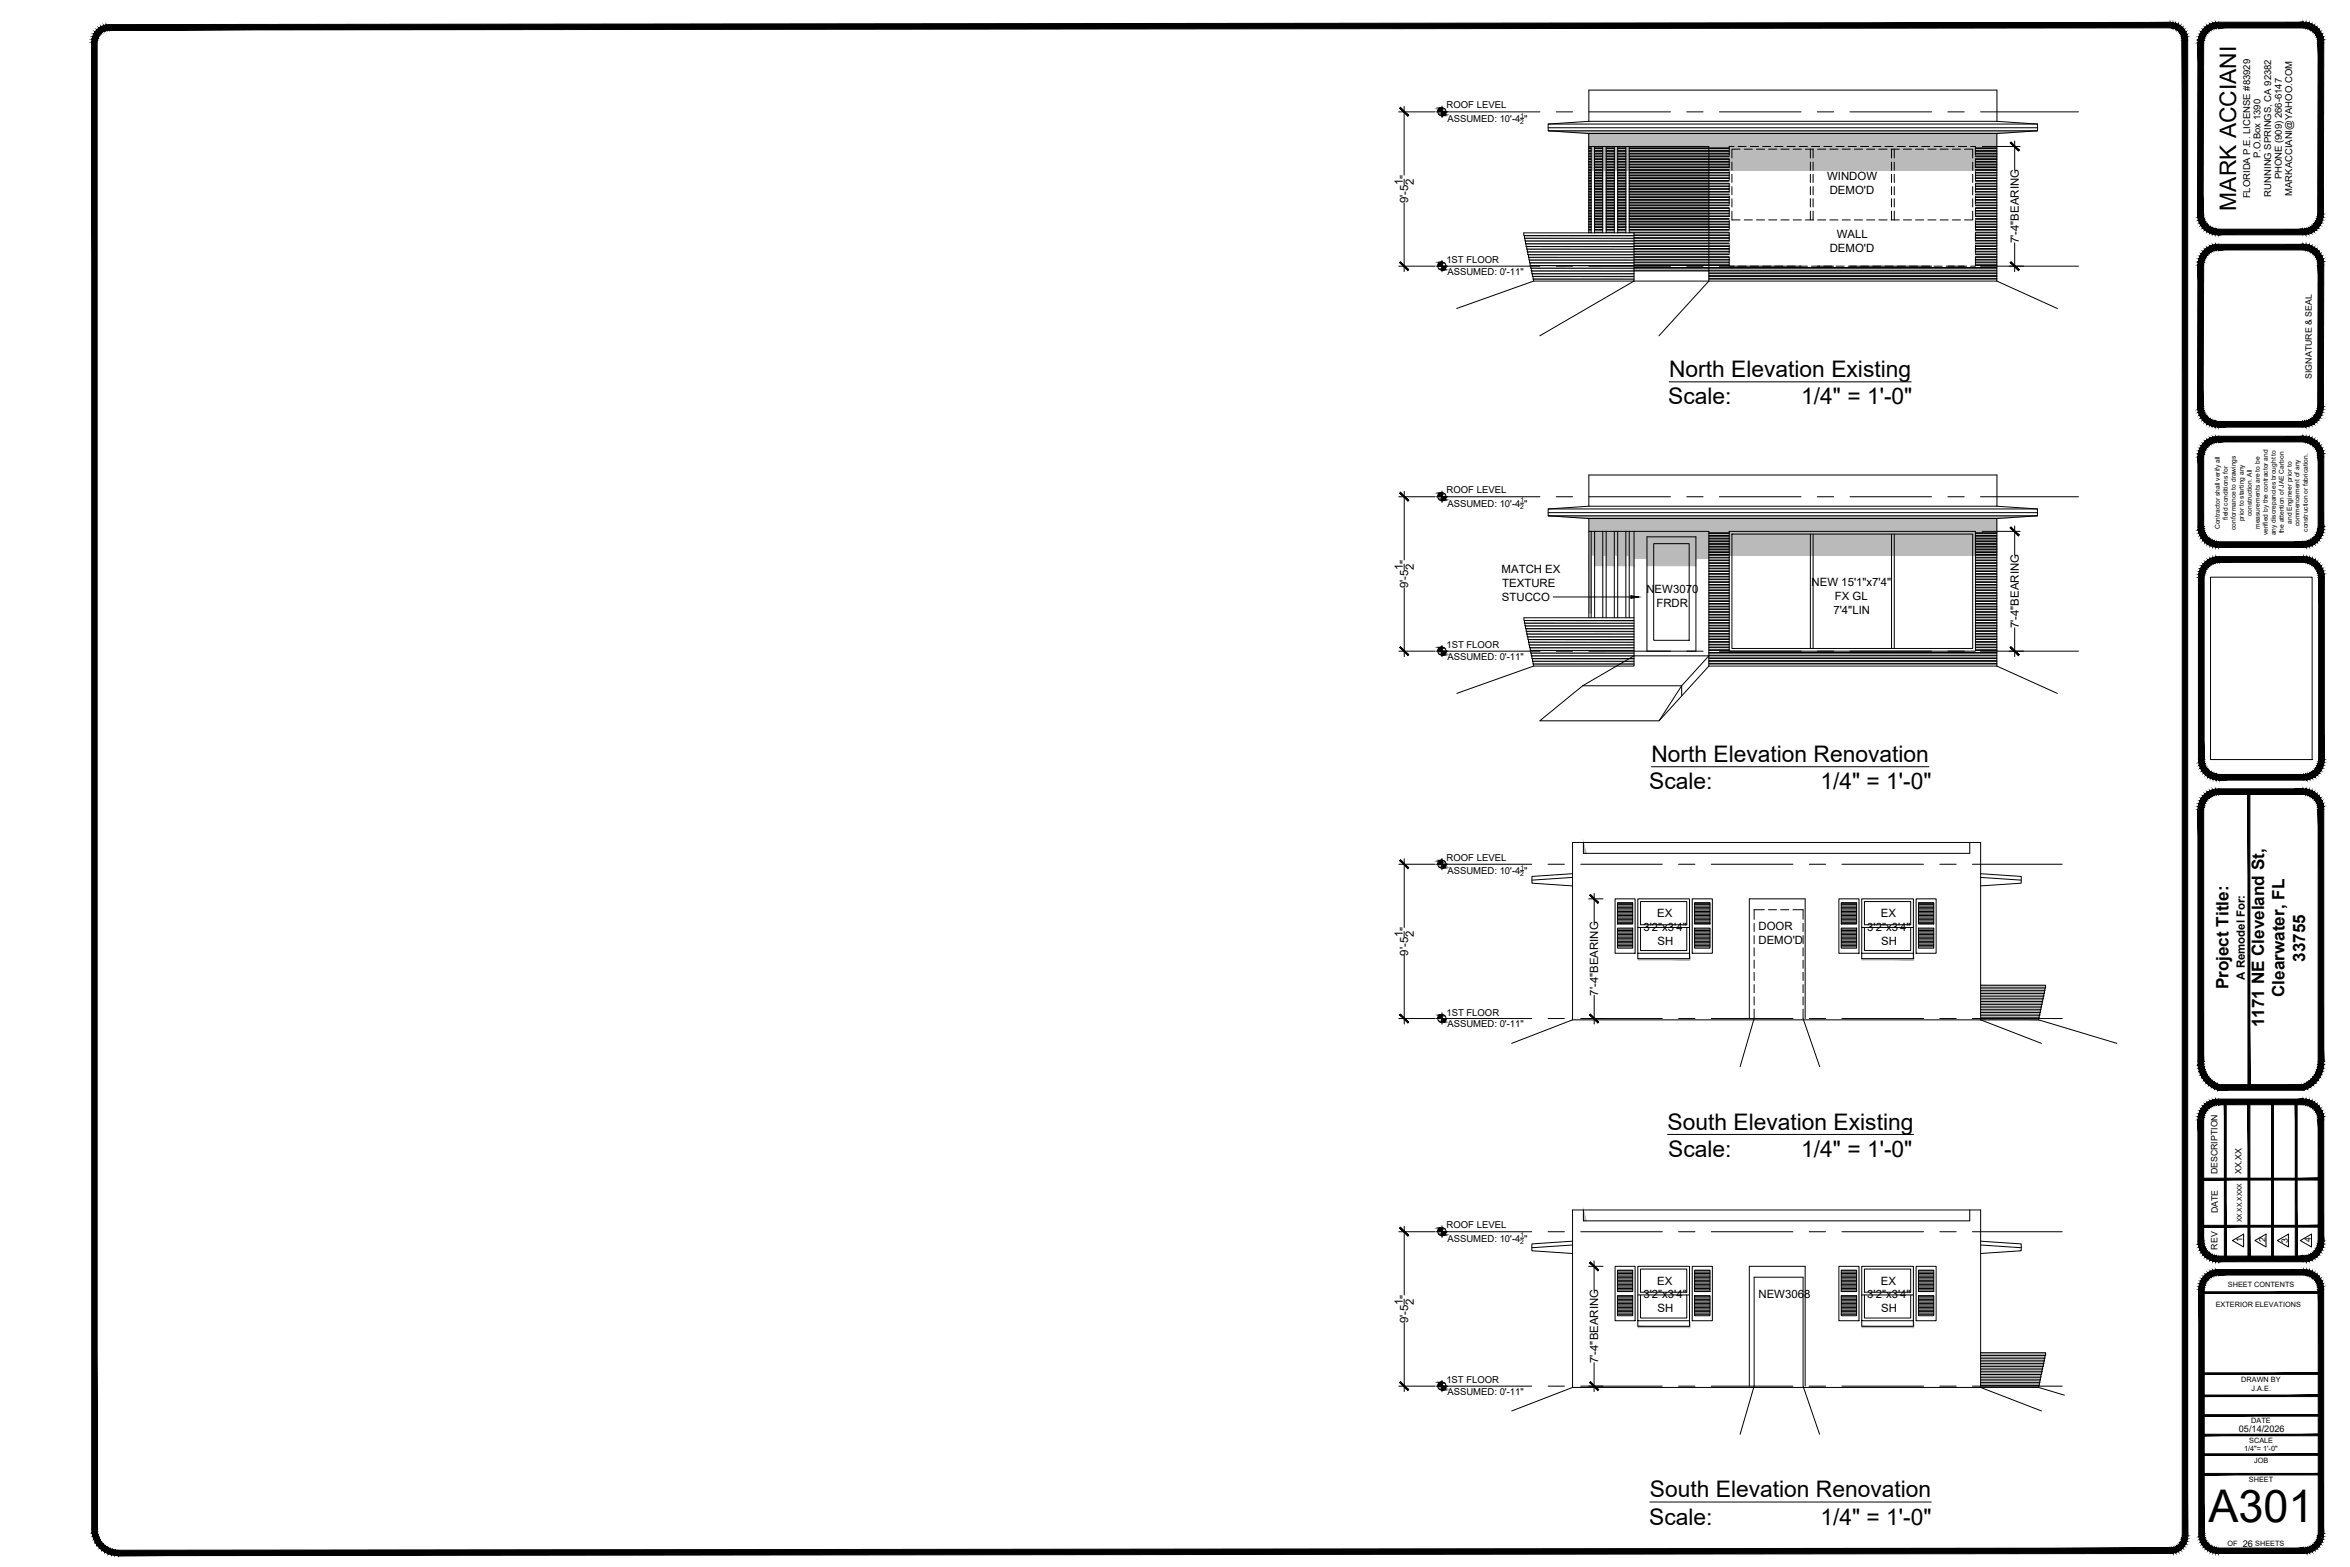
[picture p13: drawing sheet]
<svg xmlns="http://www.w3.org/2000/svg" width="914mm" height="610mm" viewBox="0 0 914 610" stroke-linecap="round" stroke-linejoin="round" font-family="sans-serif">
<defs><g id="words">
<text font-size="17.5" x="859.3" y="592.3">A301</text>
<g font-size="8.9">
<text x="870.2" y="82" transform="rotate(-90 870.2 82)">MARK ACCIANI</text>
<text x="649.5" y="146.6">North Elevation Existing</text>
<text x="649.1" y="157.3">Scale:</text>
<text x="700.9" y="157.3">1/4&quot; = 1'-0&quot;</text>
<text x="642.6" y="296.4">North Elevation Renovation</text>
<text x="641.7" y="307">Scale:</text>
<text x="708.3" y="307">1/4&quot; = 1'-0&quot;</text>
<text x="648.9" y="439.5">South Elevation Existing</text>
<text x="649.1" y="450.1">Scale:</text>
<text x="700.9" y="450.1">1/4&quot; = 1'-0&quot;</text>
<text x="642" y="582.5">South Elevation Renovation</text>
<text x="641.7" y="593.1">Scale:</text>
<text x="708.3" y="593.1">1/4&quot; = 1'-0&quot;</text>
</g>
<g font-size="6.7">
<text x="896.9" y="374.1" transform="rotate(-90 896.9 374.1)">33755</text>
<text x="867.1" y="384.9" transform="rotate(-90 867.1 384.9)">Project Title:</text>
<text x="889" y="387.8" transform="rotate(-90 889 387.8)">Clearwater, FL</text>
<text x="881" y="399.6" transform="rotate(-90 881 399.6)">1171 NE Cleveland St,</text>
</g>
<g font-size="4.4">
<text x="545.8" y="71.8" transform="rotate(-90 545.8 71.8)">1</text>
<text x="550.1" y="72" transform="rotate(-90 550.1 72)">2</text>
<text x="710.9" y="70.1">WINDOW</text>
<text x="712" y="75.4">DEMO'D</text>
<text x="547.9" y="79.1" transform="rotate(-90 547.9 79.1)">9'-5 &quot;</text>
<text x="714.7" y="92.7">WALL</text>
<text x="785.5" y="94.6" transform="rotate(-90 785.5 94.6)">7'-4&quot;BEARING</text>
<text x="712" y="98">DEMO'D</text>
<text x="545.8" y="221.6" transform="rotate(-90 545.8 221.6)">1</text>
<text x="550.1" y="221.7" transform="rotate(-90 550.1 221.7)">2</text>
<text x="584.3" y="223.1">MATCH EX</text>
<text x="548" y="228.8" transform="rotate(-90 548 228.8)">9'-5 &quot;</text>
<text x="584.4" y="233.8">STUCCO</text>
<text x="584.5" y="228.4">TEXTURE</text>
<text x="640.6" y="230.8">NEW3070</text>
<text x="704.9" y="228.1">NEW 15'1&quot;x7'4&quot;</text>
<text x="714" y="233.4">FX GL</text>
<text x="644.5" y="236.1">FRDR</text>
<text x="713.4" y="238.7">7'4&quot;LIN</text>
<text x="785.5" y="244.4" transform="rotate(-90 785.5 244.4)">7'-4&quot;BEARING</text>
<text x="644.8" y="356.9">EX</text>
<text x="731.9" y="356.9">EX</text>
<text x="545.8" y="364.5" transform="rotate(-90 545.8 364.5)">1</text>
<text x="550.1" y="364.7" transform="rotate(-90 550.1 364.7)">2</text>
<text x="639.4" y="362.2">3'2&quot;x3'4&quot;</text>
<text x="684.2" y="361.9">DOOR</text>
<text x="726.5" y="362.2">3'2&quot;x3'4&quot;</text>
<text x="548" y="371.8" transform="rotate(-90 548 371.8)">9'-5 &quot;</text>
<text x="644.9" y="367.5">SH</text>
<text x="684.2" y="367.2">DEMO'D</text>
<text x="732" y="367.5">SH</text>
<text x="873.5" y="381.1" transform="rotate(-90 873.5 381.1)">A Remodel For:</text>
<text x="621.8" y="387.3" transform="rotate(-90 621.8 387.3)">7'-4&quot;BEARING</text>
<text x="644.8" y="499.8">EX</text>
<text x="731.9" y="499.8">EX</text>
<text x="545.8" y="507.5" transform="rotate(-90 545.8 507.5)">1</text>
<text x="550.1" y="507.6" transform="rotate(-90 550.1 507.6)">2</text>
<text x="639.4" y="505.1">3'2&quot;x3'4&quot;</text>
<text x="684.2" y="504.8">NEW3068</text>
<text x="726.5" y="505.1">3'2&quot;x3'4&quot;</text>
<text x="547.9" y="514.7" transform="rotate(-90 547.9 514.7)">9'-5 &quot;</text>
<text x="644.9" y="510.5">SH</text>
<text x="732" y="510.5">SH</text>
<text x="621.8" y="530.3" transform="rotate(-90 621.8 530.3)">7'-4&quot;BEARING</text>
</g>
<g font-size="3.7">
<text x="562.9" y="42.1">ROOF LEVEL</text>
<text x="563.2" y="47.4">ASSUMED: 10'-4 &quot;</text>
<text x="879.6" y="61.6" transform="rotate(-90 879.6 61.6)">P.O.Box 1390</text>
<text x="887.8" y="69.8" transform="rotate(-90 887.8 69.8)">PHONE (909) 266-6147</text>
<text x="875.5" y="77.2" transform="rotate(-90 875.5 77.2)">FLORIDA P.E. LICENSE #83929</text>
<text x="883.7" y="76.5" transform="rotate(-90 883.7 76.5)">RUNNING SPRINGS, CA 92382</text>
<text x="891.9" y="76.2" transform="rotate(-90 891.9 76.2)">MARKACCIANI@YAHOO.COM</text>
<text x="562.8" y="102.4">1ST FLOOR</text>
<text x="563.2" y="106.8">ASSUMED: 0'-11&quot;</text>
<text x="562.9" y="191.8">ROOF LEVEL</text>
<text x="563.2" y="197.1">ASSUMED: 10'-4 &quot;</text>
<text x="562.8" y="252.1">1ST FLOOR</text>
<text x="563.2" y="256.6">ASSUMED: 0'-11&quot;</text>
<text x="562.9" y="334.8">ROOF LEVEL</text>
<text x="563.2" y="340.1">ASSUMED: 10'-4 &quot;</text>
<text x="562.8" y="395.1">1ST FLOOR</text>
<text x="563.2" y="399.5">ASSUMED: 0'-11&quot;</text>
<text x="562.9" y="477.7">ROOF LEVEL</text>
<text x="563.2" y="483">ASSUMED: 10'-4 &quot;</text>
<text x="562.8" y="538.1">1ST FLOOR</text>
<text x="563.2" y="542.5">ASSUMED: 0'-11&quot;</text>
</g>
<g font-size="3.6">
<text x="871.2" y="557.1">05/14/2026</text>
<text x="872.7" y="601.8">26</text>
</g>
<g font-size="3.4">
<text x="899.5" y="147.4" transform="rotate(-90 899.5 147.4)">SIGNATURE &amp; SEAL</text>
<text x="862.9" y="456.9" transform="rotate(-90 862.9 456.9)">DESCRIPTION</text>
<text x="872.2" y="456.8" transform="rotate(-90 872.2 456.8)">XX.XX</text>
<text x="863" y="472" transform="rotate(-90 863 472)">DATE</text>
<text x="872.6" y="483.3" transform="rotate(-90 872.6 483.3)">1</text>
<text x="881.5" y="483.3" transform="rotate(-90 881.5 483.3)">2</text>
<text x="890.2" y="483.5" transform="rotate(-90 890.2 483.5)">3</text>
<text x="899.2" y="483.3" transform="rotate(-90 899.2 483.3)">4</text>
<text x="862.8" y="486.2" transform="rotate(-90 862.8 486.2)">REV</text>
</g>
<g font-size="2.8">
<text x="866.9" y="500.7">SHEET CONTENTS</text>
<text x="862.2" y="508.4">EXTERIOR ELEVATIONS</text>
<text x="872.1" y="537.8">DRAWN BY</text>
<text x="876.1" y="541.2">J.A.E.</text>
<text x="876" y="553.7">DATE</text>
<text x="875.2" y="561.3">SCALE</text>
<text x="873.2" y="564.5">1/4&quot;= 1'-0&quot;</text>
<text x="877.1" y="569">JOB</text>
<text x="875.1" y="576.6">SHEET</text>
<text x="866.8" y="601.4">OF</text>
<text x="877.5" y="601.5">SHEETS</text>
</g>
<g font-size="2.6">
<text x="591.6" y="45.7">1</text>
<text x="591.6" y="48.2">2</text>
<text x="591.6" y="198">2</text>
<text x="591.7" y="195.5">1</text>
<text x="866.9" y="202.1" transform="rotate(-90 866.9 202.1)">field conditions for</text>
<text x="873.1" y="202.8" transform="rotate(-90 873.1 202.8)">prior to starting any</text>
<text x="876.2" y="200.8" transform="rotate(-90 876.2 200.8)">construction. All</text>
<text x="891.7" y="203.8" transform="rotate(-90 891.7 203.8)">and Engineer prior to</text>
<text x="863.8" y="205.8" transform="rotate(-90 863.8 205.8)">Contractor shall verify all</text>
<text x="870" y="206.1" transform="rotate(-90 870 206.1)">conformance to drawings</text>
<text x="879.3" y="205.7" transform="rotate(-90 879.3 205.7)">measurements are to be</text>
<text x="882.4" y="208.3" transform="rotate(-90 882.4 208.3)">verified by the contractor and</text>
<text x="885.5" y="208.2" transform="rotate(-90 885.5 208.2)">any discrepancies brought to</text>
<text x="888.6" y="207.5" transform="rotate(-90 888.6 207.5)">the attention of JAE Carbon</text>
<text x="894.8" y="204.8" transform="rotate(-90 894.8 204.8)">commencement of any</text>
<text x="897.9" y="206.8" transform="rotate(-90 897.9 206.8)">construction or fabrication.</text>
<text x="591.6" y="340.9">2</text>
<text x="591.7" y="338.4">1</text>
<text x="872.3" y="475.5" transform="rotate(-90 872.3 475.5)">XX.XX.XXXX</text>
<text x="591.6" y="483.9">2</text>
<text x="591.7" y="481.4">1</text>
</g>
</g></defs>
<!-- layer: (EE) MARK ACCIANI -->
<g fill="#000" stroke="#000" stroke-width=".39">
<path d="M855.2 16.6l2.1 66.8 .2-66.8zM855.2 16.6l2.1 66.8h-2.3z"/>
<path d="M862.1 8.7l1.2-.1v2.3zM862.1 8.7l.3 2.2h.9zM861 9l1.1-.3 .3 2.2zM861 9l.6 2.1 .8-.2zM859.9 9.4l1.1-.4 .6 2.1zM859.9 9.4l.9 2 .8-.3zM858.9 9.9l1-.5 .9 2zM858.9 9.9l1.2 1.9 .7-.4zM858 10.6l.9-.7 1.2 1.9zM858 10.6l1.5 1.7 .6-.5zM858 10.6l1.5 1.7-2.3-.9zM857.2 11.4l1.7 1.5 .6-.6zM857.2 11.4l1.7 1.5-2.4-.6zM856.5 12.3l1.9 1.2 .5-.6zM856.5 12.3l1.9 1.2-2.4-.2zM856 13.3l2 1 .4-.8zM856 13.3l2 1-2.4 .1zM855.6 14.4l2.1 .6 .3-.7zM855.6 14.4l2.1 .6-2.4 .5zM855.3 15.5l2.2 .3 .2-.8zM855.3 15.5l2.2 .3-2.3 .8zM855.2 16.6h2.3v-.8z"/>
<path d="M863.3 10.9h32.9v-2.3zM863.3 8.6h32.9l-32.9 2.3z"/>
<path d="M902 16.6l2.2-1.1v1.1zM902 15.8v.8l2.2-1.1zM902 15.8l1.9-1.4 .3 1.1zM901.8 15l.2 .8 1.9-1.4zM901.8 15l1.7-1.7 .4 1.1zM901.5 14.3l.3 .7 1.7-1.7zM902.9 12.3l.6 1-2 1zM901.1 13.5l.4 .8 1.4-2zM902.3 11.4l.6 .9-1.8 1.2zM900.6 12.9l.5 .6 1.2-2.1zM901.4 10.6l.9 .8-1.7 1.5zM901.4 10.6l-1.4 1.7 .6 .6zM900.6 9.9l.8 .7-1.4 1.7zM900.6 9.9l-1.3 1.9 .7 .5zM899.5 9.4l1.1 .5-1.3 1.9zM899.5 9.4l-.9 2 .7 .4zM898.5 9l1 .4-.9 2zM898.5 9l-.7 2.1 .8 .3zM897.3 8.7l1.2 .3-.7 2.1zM897.3 8.7l-.3 2.2 .8 .2zM896.2 8.6l1.1 .1-.3 2.2zM896.2 8.6v2.3h.8z"/>
<path d="M855 83.4h2.3l-2.2 1.1zM855.1 84.5l2.2-.3v-.8zM855.1 84.5l2.2-.3-1.9 1.4zM855.4 85.6l2.1-.6-.2-.8zM855.4 85.6l2.1-.6-1.7 1.7zM855.8 86.7l2-.9-.3-.8zM855.8 86.7l2-.9-1.5 1.9zM857.8 85.8l-1.5 1.9 1.9-1.2zM856.3 87.7l1.9-1.2-1.2 2.1zM858.2 86.5l-1.2 2.1 1.7-1.5zM857 88.6l1.7-1.5-.9 2.3zM858.7 87.1l-.9 2.3 1.5-1.7zM859.3 87.7l-.6 2.4-.9-.7zM859.3 87.7l-.6 2.4 1.2-1.9zM859.9 88.2l-.2 2.4-1-.5zM859.9 88.2l-.2 2.4 .9-2zM860.6 88.6l.2 2.4-1.1-.4zM860.6 88.6l.2 2.4 .6-2.1zM861.4 88.9l.5 2.4-1.1-.3zM861.4 88.9l.5 2.4 .3-2.2zM862.2 89.1l.8 2.3-1.1-.1zM862.2 89.1l.8 2.3v-2.2z"/>
<path d="M863 89.2v2.2l33-2.2zM863 91.4l33-2.2v2.2z"/>
<path d="M862.1 95.1l1.2-.1v2.2zM862.1 95.1l.3 2.2 .9-.1zM861 95.3l1.1-.2 .3 2.2zM861 95.3l.6 2.2 .8-.2zM859.9 95.8l1.1-.5 .6 2.2zM859.9 95.8l.9 1.9 .8-.2zM858.9 96.3l1-.5 .9 1.9zM858.9 96.3l1.2 1.8 .7-.4zM858 97l.9-.7 1.2 1.8zM858 97l1.5 1.6 .6-.5zM858 97l1.5 1.6-2.3-.8zM857.2 97.8l1.7 1.4 .6-.6zM857.2 97.8l1.7 1.4-2.4-.5zM856.5 98.7l1.9 1.2 .5-.7zM856.5 98.7l1.9 1.2-2.4-.2zM856 99.7l2 .9 .4-.7zM856 99.7l2 .9-2.4 .2zM855.6 100.8l2.1 .6 .3-.8zM855.6 100.8l2.1 .6-2.4 .5zM855.3 101.9l2.2 .3 .2-.8zM855.3 101.9l2.2 .3-2.3 .8zM855.2 103h2.3v-.8z"/>
<path d="M896 89.2l1.2 2.1-1.2 .1zM896 89.2l1.2 2.1-.4-2.2zM896.8 89.1l1.5 1.9-1.1 .3zM896.8 89.1l1.5 1.9-.6-2.1zM897.7 88.9l1.7 1.7-1.1 .4zM897.7 88.9l1.7 1.7-1-2zM898.4 88.6l1.9 1.5-.9 .5zM898.4 88.6l1.9 1.5-1.1-1.9zM899.2 88.2l2.1 1.2-1 .7zM899.2 88.2l2.1 1.2-1.5-1.7zM899.8 87.7l2.3 .9-.8 .8zM900.4 87.1l-.6 .6 2.3 .9zM900.4 87.1l2.4 .6-.7 .9zM900.9 86.5l-.5 .6 2.4 .6zM900.9 86.5l2.4 .2-.5 1zM901.3 85.8l-.4 .7 2.4 .2zM901.3 85.8l2.4-.2-.4 1.1zM901.6 85l-.3 .8 2.4-.2zM901.6 85l2.3-.5-.2 1.1zM901.8 84.2l-.2 .8 2.3-.5zM901.8 84.2l2.2-.8-.1 1.1zM901.8 83.4v.8l2.2-.8z"/>
<path d="M863.3 97.2h32.9v-2.2zM863.3 95h32.9l-32.9 2.2z"/>
<path d="M902 16.6l-.2 66.8h2.2zM902 16.6h2.2l-.2 66.8z"/>
<path d="M855.2 103l2.1 55.2 .2-55.2zM855.2 103l2.1 55.2h-2.3z"/>
<path d="M902 103l2.2-1.1v1.1zM902 102.2v.8l2.2-1.1zM902 102.2l1.9-1.4 .3 1.1zM901.8 101.4l.2 .8 1.9-1.4zM901.8 101.4l1.7-1.7 .4 1.1zM901.5 100.6l.3 .8 1.7-1.7zM902.9 98.7l.6 1-2 .9zM901.1 99.9l.4 .7 1.4-1.9zM902.3 97.8l.6 .9-1.8 1.2zM900.6 99.2l.5 .7 1.2-2.1zM901.4 97l.9 .8-1.7 1.4zM901.4 97l-1.4 1.6 .6 .6zM900.6 96.3l.8 .7-1.4 1.6zM900.6 96.3l-1.3 1.8 .7 .5zM899.5 95.8l1.1 .5-1.3 1.8zM899.5 95.8l-.9 1.9 .7 .4zM898.5 95.3l1 .5-.9 1.9zM898.5 95.3l-.7 2.2 .8 .2zM897.3 95.1l1.2 .2-.7 2.2zM897.3 95.1l-.3 2.2 .8 .2zM896.2 95l1.1 .1-.3 2.2zM896.2 95v2.2l.8 .1z"/>
<path d="M855 158.2h2.3l-2.2 1.1zM855.1 159.3l2.2-.3v-.8zM855.1 159.3l2.2-.3-1.9 1.4zM855.4 160.4l2.1-.6-.2-.8zM855.4 160.4l2.1-.6-1.7 1.7zM855.8 161.5l2-.9-.3-.8zM855.8 161.5l2-.9-1.5 1.9zM857.8 160.6l-1.5 1.9 1.9-1.2zM856.3 162.5l1.9-1.2-1.2 2.1zM858.2 161.3l-1.2 2.1 1.7-1.5zM857 163.4l1.7-1.5-.9 2.3zM858.7 161.9l-.9 2.3 1.5-1.7zM859.3 162.5l-.6 2.4-.9-.7zM859.3 162.5l-.6 2.4 1.2-1.9zM859.9 163l-.2 2.4-1-.5zM859.9 163l-.2 2.4 .9-2zM860.6 163.4l.2 2.4-1.1-.4zM860.6 163.4l.2 2.4 .6-2.1zM861.4 163.7l.5 2.4-1.1-.3zM861.4 163.7l.5 2.4 .3-2.2zM862.2 163.9l.8 2.3-1.1-.1zM862.2 163.9l.8 2.3v-2.2z"/>
<path d="M902 103l-.2 55.2h2.2zM902 103h2.2l-.2 55.2z"/>
<path d="M863 164v2.2l33-2.2zM863 166.2l33-2.2v2.2z"/>
<path d="M896 164l1.2 2.1-1.2 .1zM896 164l1.2 2.1-.4-2.2zM896.8 163.9l1.5 1.9-1.1 .3zM896.8 163.9l1.5 1.9-.6-2.1zM897.7 163.7l1.7 1.7-1.1 .4zM897.7 163.7l1.7 1.7-1-2zM898.4 163.4l1.9 1.5-.9 .5zM898.4 163.4l1.9 1.5-1.1-1.9zM899.2 163l2.1 1.2-1 .7zM899.2 163l2.1 1.2-1.5-1.7zM899.8 162.5l2.3 .9-.8 .8zM900.4 161.9l-.6 .6 2.3 .9zM900.4 161.9l2.4 .6-.7 .9zM900.9 161.3l-.5 .6 2.4 .6zM900.9 161.3l2.4 .2-.5 1zM901.3 160.6l-.4 .7 2.4 .2zM901.3 160.6l2.4-.2-.4 1.1zM901.6 159.8l-.3 .8 2.4-.2zM901.6 159.8l2.3-.5-.2 1.1zM901.8 159l-.2 .8 2.3-.5zM901.8 159l2.2-.8-.1 1.1zM901.8 158.2v.8l2.2-.8z"/>
</g>
<!-- layer: (1)SHEET INFORMATION -->
<g fill="#000" stroke="#000" stroke-width=".39">
<path d="M35.7 16.3l2.1 578.7v-578.7zM35.7 16.3l2.1 578.7h-2.1z"/>
<path d="M41.4 9.7l1.1-.1v2.1zM41.4 9.7l.3 2.1 .8-.1zM40.4 9.9l1-.2 .3 2.1zM40.4 9.9l.6 2 .7-.1zM39.4 10.3l1-.4 .6 2zM39.4 10.3l.9 1.9 .7-.3zM38.5 10.9l.9-.6 .9 1.9zM38.5 10.9l1.3 1.7 .5-.4zM37.7 11.6l.8-.7 1.3 1.7zM37.7 11.6l1.5 1.5 .6-.5zM37.7 11.6l1.5 1.5-2.2-.7zM37 12.4l1.7 1.2 .5-.5zM37 12.4l1.7 1.2-2.3-.3zM36.4 13.3l1.9 .9 .4-.6zM36.4 13.3l1.9 .9-2.3 .1zM36 14.3l2.1 .6 .2-.7zM36 14.3l2.1 .6-2.3 .4zM35.8 15.3l2.1 .3 .2-.7zM35.8 15.3l2.1 .3-2.2 .7zM35.7 16.3h2.1l.1-.7z"/>
<path d="M42.5 11.7l802-.9v-2.1zM42.5 9.6l802-.9-802 3z"/>
<path d="M849.1 15.5l2.1-1.1v1.1zM849 14.8l.1 .7 2.1-1.1zM849 14.8l1.9-1.4 .3 1zM848.9 14.1l.1 .7 1.9-1.4zM850.5 12.4l.4 1-2 .7zM848.6 13.4l.3 .7 1.6-1.7zM849.9 11.5l.6 .9-1.9 1zM848.2 12.7l.4 .7 1.3-1.9zM849.2 10.7l.7 .8-1.7 1.2zM849.2 10.7l-1.4 1.5 .4 .5zM848.4 10l.8 .7-1.4 1.5zM848.4 10l-1.2 1.7 .6 .5zM847.6 9.4l.8 .6-1.2 1.7zM847.6 9.4l-1 1.9 .6 .4zM846.5 9.1l1.1 .3-1 1.9zM846.5 9.1l-.6 1.9 .7 .3zM845.5 8.8l1 .3-.6 1.9zM845.5 8.8l-.3 2.1 .7 .1zM844.5 8.7l1 .1-.3 2.1zM844.5 8.7v2.1l.7 .1z"/>
<path d="M855.2 177.7l2.3 27.3v-27.3zM855.2 177.7l2.3 27.3h-2.3z"/>
<path d="M862.1 169.8l1.2-.1v2.2zM862.1 169.8l.3 2.2 .9-.1zM861 170.1l1.1-.3 .3 2.2zM861 170.1l.6 2.1 .8-.2zM859.9 170.4l1.1-.3 .6 2.1zM859.9 170.4l.9 2.1 .8-.3zM858.9 171l1-.6 .9 2.1zM858.9 171l1.2 1.8 .7-.3zM858 171.7l.9-.7 1.2 1.8zM858 171.7l1.5 1.7 .6-.6zM858 171.7l1.5 1.7-2.3-.9zM857.2 172.5l1.7 1.4 .6-.5zM857.2 172.5l1.7 1.4-2.4-.5zM856.5 173.4l1.9 1.2 .5-.7zM856.5 173.4l1.9 1.2-2.4-.2zM856 174.4l2 .9 .4-.7zM856 174.4l2 .9-2.4 .2zM855.6 175.5l2.1 .6 .3-.8zM855.6 175.5l2.1 .6-2.4 .5zM855.3 176.6l2.2 .3 .2-.8zM855.3 176.6l2.2 .3-2.3 .8zM855.2 177.7h2.3v-.8z"/>
<path d="M863.3 171.9h32.9v-2.2zM863.3 169.7h32.9l-32.9 2.2z"/>
<path d="M902 177.7l2.2-1.1v1.1zM902 176.9v.8l2.2-1.1zM902 176.9l1.9-1.4 .3 1.1zM901.8 176.1l.2 .8 1.9-1.4zM901.8 176.1l1.7-1.7 .4 1.1zM901.5 175.3l.3 .8 1.7-1.7zM902.9 173.4l.6 1-2 .9zM901.1 174.6l.4 .7 1.4-1.9zM902.3 172.5l.6 .9-1.8 1.2zM900.6 173.9l.5 .7 1.2-2.1zM901.4 171.7l.9 .8-1.7 1.4zM901.4 171.7l-1.4 1.7 .6 .5zM900.6 171l.8 .7-1.4 1.7zM900.6 171l-1.3 1.8 .7 .6zM899.5 170.4l1.1 .6-1.3 1.8zM899.5 170.4l-.9 2.1 .7 .3zM898.5 170.1l1 .3-.9 2.1zM898.5 170.1l-.7 2.1 .8 .3zM897.3 169.8l1.2 .3-.7 2.1zM897.3 169.8l-.3 2.2 .8 .2zM896.2 169.7l1.1 .1-.3 2.2zM896.2 169.7v2.2l.8 .1z"/>
<path d="M855.2 205h2.3l-2.2 1.1zM855.3 206.1l2.2-.3v-.8zM855.3 206.1l2.2-.3-1.9 1.4zM855.6 207.2l2.1-.6-.2-.8zM855.6 207.2l2.1-.6-1.7 1.7zM856 208.3l2-.9-.3-.8zM856 208.3l2-.9-1.5 1.9zM858 207.4l-1.5 1.9 1.9-1.2zM856.5 209.3l1.9-1.2-1.2 2.1zM858.4 208.1l-1.2 2.1 1.7-1.4zM857.2 210.2l1.7-1.4-.9 2.2zM858.9 208.8l-.9 2.2 1.5-1.7zM859.5 209.3l-.6 2.4-.9-.7zM859.5 209.3l-.6 2.4 1.2-1.9zM860.1 209.8l-.2 2.5-1-.6zM860.1 209.8l-.2 2.5 .9-2.1zM860.8 210.2l.2 2.4-1.1-.3zM860.8 210.2l.2 2.4 .6-2.1zM861.6 210.5l.5 2.4-1.1-.3zM861.6 210.5l.5 2.4 .3-2.2zM862.4 210.7l.9 2.3-1.2-.1zM862.4 210.7l.9 2.3v-2.2z"/>
<path d="M863.3 210.8v2.2l32.9-2.2zM863.3 213l32.9-2.2v2.2z"/>
<path d="M862.3 216.6l1.1-.1v2.3zM862.3 216.6l.3 2.2h.8zM861.2 216.9l1.1-.3 .3 2.2zM861.2 216.9l.6 2.1 .8-.2zM860.1 217.3l1.1-.4 .6 2.1zM860.1 217.3l.9 2 .8-.3zM859.1 217.8l1-.5 .9 2zM859.1 217.8l1.2 1.9 .7-.4zM858.2 218.5l.9-.7 1.2 1.9zM858.2 218.5l1.4 1.7 .7-.5zM858.2 218.5l1.4 1.7-2.2-.9zM857.4 219.3l1.6 1.5 .6-.6zM857.4 219.3l1.6 1.5-2.3-.6zM856.7 220.2l1.9 1.2 .4-.6zM856.7 220.2l1.9 1.2-2.5-.2zM856.1 221.2l2 1 .5-.8zM856.1 221.2l2 1-2.3 .1zM855.8 222.3l2.1 .6 .2-.7zM855.8 222.3l2.1 .6-2.4 .5zM855.5 223.4l2.2 .3 .2-.8zM855.5 223.4l2.2 .3-2.3 .8zM855.4 224.5h2.2l.1-.8z"/>
<path d="M896.2 210.8l1.1 2.1-1.1 .1zM896.2 210.8l1.1 2.1-.3-2.2zM897 210.7l1.5 1.9-1.2 .3zM897 210.7l1.5 1.9-.7-2.1zM897.8 210.5l1.7 1.8-1 .3zM897.8 210.5l1.7 1.8-.9-2.1zM898.6 210.2l2 1.5-1.1 .6zM898.6 210.2l2 1.5-1.3-1.9zM899.3 209.8l2.1 1.2-.8 .7zM899.3 209.8l2.1 1.2-1.4-1.7zM900 209.3l2.3 .9-.9 .8zM900 209.3l2.3 .9-1.7-1.4zM900.6 208.8l2.3 .5-.6 .9zM901.1 208.1l-.5 .7 2.3 .5zM901.1 208.1l2.4 .2-.6 1zM901.5 207.4l-.4 .7 2.4 .2zM901.5 207.4l2.4-.2-.4 1.1zM901.8 206.6l-.3 .8 2.4-.2zM901.8 206.6l2.4-.5-.3 1.1zM902 205.8l-.2 .8 2.4-.5zM902 205.8l2.2-.8v1.1zM902 205v.8l2.2-.8z"/>
<path d="M863.4 218.8h33v-2.3zM863.4 216.5h33l-33 2.3z"/>
<path d="M902 177.7v27.3h2.2zM902 177.7h2.2v27.3z"/>
<path d="M855.4 224.5l2.2 71v-71zM855.4 224.5l2.2 71h-2.2z"/>
<path d="M902.2 224.5l2.1-1.1 .1 1.1zM902.1 223.7l.1 .8 2.1-1.1zM902.1 223.7l2-1.4 .2 1.1zM902 222.9l.1 .8 2-1.4zM902 222.9l1.7-1.7 .4 1.1zM901.7 222.2l.3 .7 1.7-1.7zM903.1 220.2l.6 1-2 1zM901.3 221.4l.4 .8 1.4-2zM902.5 219.3l.6 .9-1.8 1.2zM900.8 220.8l.5 .6 1.2-2.1zM901.7 218.5l.8 .8-1.7 1.5zM901.7 218.5l-1.5 1.7 .6 .6zM900.7 217.8l1 .7-1.5 1.7zM900.7 217.8l-1.2 1.9 .7 .5zM899.7 217.3l1 .5-1.2 1.9zM899.7 217.3l-.9 2 .7 .4zM898.7 216.9l1 .4-.9 2zM898.7 216.9l-.7 2.1 .8 .3zM897.6 216.6l1.1 .3-.7 2.1zM897.6 216.6l-.4 2.2 .8 .2zM896.4 216.5l1.2 .1-.4 2.2zM896.4 216.5v2.3h.8z"/>
<path d="M855.4 295.5h2.2l-2.1 1.1zM855.5 296.6l2.2-.3-.1-.8zM855.5 296.6l2.2-.3-1.9 1.4zM855.8 297.7l2.1-.6-.2-.8zM855.8 297.7l2.1-.6-1.8 1.7zM856.1 298.8l2-.9-.2-.8zM856.1 298.8l2-.9-1.4 1.9zM858.1 297.9l-1.4 1.9 1.9-1.2zM856.7 299.8l1.9-1.2-1.2 2.1zM858.6 298.6l-1.2 2.1 1.6-1.4zM857.4 300.7l1.6-1.4-.8 2.2zM859 299.3l-.8 2.2 1.4-1.7zM859.6 299.8l-.5 2.4-.9-.7zM859.6 299.8l-.5 2.4 1.2-1.8zM860.3 300.4l-.2 2.4-1-.6zM860.3 300.4l-.2 2.4 .9-2.1zM861 300.7l.2 2.4-1.1-.3zM861 300.7l.2 2.4 .6-2.1zM861.8 301l.5 2.4-1.1-.3zM861.8 301l.5 2.4 .3-2.2zM862.6 301.2l.8 2.3-1.1-.1zM862.6 301.2l.8 2.3v-2.2z"/>
<path d="M902.2 224.5v71h2.2zM902.2 224.5h2.2v71z"/>
<path d="M863.3 306.9v2.2l32.9-2.2zM863.3 309.1l32.9-2.2v2.2z"/>
<path d="M862.1 307l1.2-.1v2.2zM862.1 307l.3 2.1h.9zM861 307.2l1.1-.2 .3 2.1zM861 307.2l.6 2.1 .8-.2zM859.9 307.6l1.1-.4 .6 2.1zM859.9 307.6l.9 2 .8-.3zM858.9 308.1l1-.5 .9 2zM858.9 308.1l1.2 1.9 .7-.4zM858 308.8l.9-.7 1.2 1.9zM858 308.8l1.5 1.7 .6-.5zM858 308.8l1.5 1.7-2.3-.9zM857.2 309.6l1.7 1.5 .6-.6zM857.2 309.6l1.7 1.5-2.4-.5zM856.5 310.6l1.9 1.1 .5-.6zM856.5 310.6l1.9 1.1-2.4-.2zM856 311.5l2 1 .4-.8zM856 311.5l2 1-2.4 .1zM855.6 312.6l2.1 .6 .3-.7zM855.6 312.6l2.1 .6-2.4 .5zM855.3 313.7l2.2 .3 .2-.8zM855.3 313.7l2.2 .3-2.3 .9zM855.2 314.9h2.3v-.9z"/>
<path d="M863.4 301.3v2.2l33-2.2zM863.4 303.5l33-2.2v2.2z"/>
<path d="M896.4 301.3l1.2 2.1-1.2 .1zM896.4 301.3l1.2 2.1-.4-2.2zM897.2 301.2l1.5 1.9-1.1 .3zM897.2 301.2l1.5 1.9-.7-2.1zM898 301l1.7 1.8-1 .3zM898 301l1.7 1.8-.9-2.1zM898.8 300.7l1.9 1.5-1 .6zM898.8 300.7l1.9 1.5-1.2-1.8zM899.5 300.4l2.2 1.1-1 .7zM899.5 300.4l2.2 1.1-1.5-1.7zM900.2 299.8l2.3 .9-.8 .8zM900.2 299.8l2.3 .9-1.7-1.4zM900.8 299.3l2.3 .5-.6 .9zM901.3 298.6l-.5 .7 2.3 .5zM901.3 298.6l2.4 .2-.6 1zM901.7 297.9l-.4 .7 2.4 .2zM901.7 297.9l2.4-.2-.4 1.1zM902 297.1l-.3 .8 2.4-.2zM902 297.1l2.3-.5-.2 1.1zM902.1 296.3l-.1 .8 2.3-.5zM902.1 296.3l2.3-.8-.1 1.1zM902.2 295.5l-.1 .8 2.3-.8z"/>
<path d="M902 314.9l2.2-1.2v1.2zM902 314v.9l2.2-1.2zM902 314l1.9-1.4 .3 1.1zM901.8 313.2l.2 .8 1.9-1.4zM901.8 313.2l1.7-1.7 .4 1.1zM901.5 312.5l.3 .7 1.7-1.7zM902.9 310.6l.6 .9-2 1zM901.1 311.7l.4 .8 1.4-1.9zM902.3 309.6l.6 1-1.8 1.1zM900.6 311.1l.5 .6 1.2-2.1zM901.4 308.8l.9 .8-1.7 1.5zM901.4 308.8l-1.4 1.7 .6 .6zM900.6 308.1l.8 .7-1.4 1.7zM900.6 308.1l-1.3 1.9 .7 .5zM899.5 307.6l1.1 .5-1.3 1.9zM899.5 307.6l-.9 2 .7 .4zM898.5 307.2l1 .4-.9 2zM898.5 307.2l-.7 2.1 .8 .3zM897.3 307l1.2 .2-.7 2.1zM897.3 307l-.3 2.1 .8 .2zM896.2 306.9l1.1 .1-.3 2.1zM896.2 306.9v2.2h.8z"/>
<path d="M902 314.9l2.2 98v-98zM902 314.9l2.2 98-2.2 .1z"/>
<path d="M855.2 314.9v98l2.3 .1zM855.2 314.9h2.3v98.1z"/>
<path d="M855.3 412.9l2.2 .1-2.2 1.2zM855.3 414.2l2.2-.1v-1.1zM855.3 414.2l2.2-.1-2.1 1.4zM855.4 415.5l2.2-.4-.1-1zM855.4 415.5l2.2-.4-1.8 1.7zM855.8 416.8l2.1-.7-.3-1zM855.8 416.8l2.1-.7-1.7 1.9zM857.9 416.1l-1.7 1.9 2.1-.9zM856.2 418l2.1-.9-1.4 2.1zM858.3 417.1l-1.4 2.1 1.8-1.2zM856.9 419.2l1.8-1.2-1.1 2.3zM858.7 418l-1.1 2.3 1.8-1.4zM857.6 420.3l1.8-1.4-.9 2.4zM859.4 418.9l-.9 2.4 1.5-1.6zM858.5 421.3l1.5-1.6-.5 2.4zM860 419.7l-.5 2.4 1.3-1.6zM860.8 420.5l-.3 2.4-1-.8zM860.8 420.5l-.3 2.4 1.2-1.9zM861.7 421v2.5l-1.2-.6zM861.7 421v2.5l.9-1.9zM862.6 421.6l.3 2.5-1.2-.6zM862.6 421.6l.3 2.5 .7-2.1z"/>
<path d="M855.2 435.6l2.3 47.3v-47.3zM855.2 435.6l2.3 47.3h-2.3z"/>
<path d="M862.1 427.7l1.2-.1v2.2zM862.1 427.7l.3 2.1h.9zM861 427.9l1.1-.2 .3 2.1zM861 427.9l.6 2.1 .8-.2zM859.9 428.3l1.1-.4 .6 2.1zM859.9 428.3l.9 2 .8-.3zM858.9 428.8l1-.5 .9 2zM858.9 428.8l1.2 1.9 .7-.4zM858 429.5l.9-.7 1.2 1.9zM858 429.5l1.5 1.7 .6-.5zM858 429.5l1.5 1.7-2.3-.9zM857.2 430.3l1.7 1.5 .6-.6zM857.2 430.3l1.7 1.5-2.4-.6zM856.5 431.2l1.9 1.2 .5-.6zM856.5 431.2l1.9 1.2-2.4-.2zM856 432.2l2 1 .4-.8zM856 432.2l2 1-2.4 .1zM855.6 433.3l2.1 .6 .3-.7zM855.6 433.3l2.1 .6-2.4 .5zM855.3 434.4l2.2 .3 .2-.8zM855.3 434.4l2.2 .3-2.3 .9zM855.2 435.6h2.3v-.9z"/>
<path d="M874.7 307.8v115.1h.8zM874.7 307.8h.8v115.1z"/>
<path d="M863.3 429.8h32.9v-2.2zM863.3 427.6h32.9l-32.9 2.2z"/>
<path d="M895.9 422l1.9 1.5-1.2 .6zM895.9 422l1.9 1.5-1-1.9zM896.8 421.6l2.1 1.3-1.1 .6zM896.8 421.6l2.1 1.3-1.1-1.9zM897.8 421l2.2 1.1-1.1 .8zM897.8 421l2.2 1.1-1.4-1.6zM898.6 420.5l2.4 .8-1 .8zM898.6 420.5l2.4 .8-1.6-1.6zM899.4 419.7l2.5 .6-.9 1zM900.1 418.9l-.7 .8 2.5 .6zM900.1 418.9l2.5 .3-.7 1.1zM900.7 418l-.6 .9 2.5 .3zM900.7 418h2.5l-.6 1.2zM901.2 417.1l-.5 .9h2.5zM901.2 417.1l2.5-.3-.5 1.2zM901.6 416.1l-.4 1 2.5-.3zM901.6 416.1l2.4-.6-.3 1.3zM901.8 415.1l-.2 1 2.4-.6zM901.8 415.1l2.4-.9-.2 1.3zM902 414.1l-.2 1 2.4-.9zM902 414.1l2.2-1.2v1.3zM902 413v1.1l2.2-1.2z"/>
<path d="M862.9 424.1h33.7l-.8-2.2zM863.6 421.9h32.2l-32.9 2.2z"/>
<path d="M902 435.6l2.2-1.2v1.2zM902 434.7v.9l2.2-1.2zM902 434.7l1.9-1.4 .3 1.1zM901.8 433.9l.2 .8 1.9-1.4zM901.8 433.9l1.7-1.7 .4 1.1zM901.5 433.2l.3 .7 1.7-1.7zM902.9 431.2l.6 1-2 1zM901.1 432.4l.4 .8 1.4-2zM902.3 430.3l.6 .9-1.8 1.2zM900.6 431.8l.5 .6 1.2-2.1zM901.4 429.5l.9 .8-1.7 1.5zM901.4 429.5l-1.4 1.7 .6 .6zM900.6 428.8l.8 .7-1.4 1.7zM900.6 428.8l-1.3 1.9 .7 .5zM899.5 428.3l1.1 .5-1.3 1.9zM899.5 428.3l-.9 2 .7 .4zM898.5 427.9l1 .4-.9 2zM898.5 427.9l-.7 2.1 .8 .3zM897.3 427.7l1.2 .2-.7 2.1zM897.3 427.7l-.3 2.1 .8 .2zM896.2 427.6l1.1 .1-.3 2.1zM896.2 427.6v2.2h.8z"/>
<path d="M855.9 459.1h46.8v-.8zM855.9 458.3h46.8l-46.8 .8z"/>
<path d="M855.9 477.4h46.8v-.7zM855.9 476.7h46.8l-46.8 .7z"/>
<path d="M855.2 482.9h2.3l-2.2 1.1zM855.3 484l2.2-.3v-.8zM855.3 484l2.2-.3-1.9 1.4zM855.6 485.1l2.1-.6-.2-.8zM855.6 485.1l2.1-.6-1.7 1.7zM857.7 484.5l-1.7 1.7 2-.9zM856 486.2l2-.9-1.5 1.9zM858 485.3l-1.5 1.9 1.9-1.2zM856.5 487.2l1.9-1.2-1.2 2.1zM858.4 486l-1.2 2.1 1.7-1.4zM857.2 488.1l1.7-1.4-.9 2.2zM858.9 486.7l-.9 2.2 1.5-1.6zM859.5 487.3l-.6 2.3-.9-.7zM859.5 487.3l-.6 2.3 1.2-1.8zM860.1 487.8l-.2 2.3-1-.5zM860.1 487.8l-.2 2.3 .9-2zM860.8 488.1l.2 2.5-1.1-.5zM860.8 488.1l.2 2.5 .6-2.2zM861.6 488.4l.5 2.4-1.1-.2zM861.6 488.4l.5 2.4 .3-2.2zM862.4 488.6l.9 2.3-1.2-.1zM862.4 488.6l.9 2.3v-2.2z"/>
<path d="M863.2 493.9v2.1l33.3-2.1zM863.2 496l33.3-2.1v2.1z"/>
<path d="M862.1 494l1.1-.1v2.1zM862.1 494l.3 2.1 .8-.1zM861.1 494.2l1-.2 .3 2.1zM861.1 494.2l.6 2 .7-.1zM860 494.6l1.1-.4 .6 2zM860 494.6l.9 1.9 .8-.3zM859.1 495.1l.9-.5 .9 1.9zM859.1 495.1l1.1 1.8 .7-.4zM858.2 495.8l.9-.7 1.1 1.8zM858.2 495.8l1.4 1.6 .6-.5zM858.2 495.8l1.4 1.6-2.2-.8zM857.4 496.6l1.6 1.3 .6-.5zM857.4 496.6l1.6 1.3-2.3-.5zM856.7 497.4l1.8 1.2 .5-.7zM856.7 497.4l1.8 1.2-2.3-.2zM856.2 498.4l1.9 .9 .4-.7zM856.2 498.4l1.9 .9-2.2 .1zM855.9 499.4l2 .6 .2-.7zM855.9 499.4l2 .6-2.3 .5zM855.6 500.5l2.1 .3 .2-.8zM855.6 500.5l2.1 .3-2.1 .8zM855.6 501.6h2.1v-.8z"/>
<path d="M863.3 488.7v2.2l32.9-2.2zM863.3 490.9l32.9-2.2v2.2z"/>
<path d="M865.5 428.7v61.1h.7zM865.5 428.7h.7v61.1z"/>
<path d="M874.7 428.7v61.1h.8zM874.7 428.7h.8v61.1z"/>
<path d="M883.9 428.7v61.1h.7zM883.9 428.7h.7v61.1z"/>
<path d="M893.1 428.7v61.1h.7zM893.1 428.7h.7v61.1z"/>
<path d="M896.2 488.7l1.1 2.1-1.1 .1zM896.2 488.7l1.1 2.1-.3-2.2zM897 488.6l1.5 2-1.2 .2zM897 488.6l1.5 2-.7-2.2zM897.8 488.4l1.7 1.7-1 .5zM897.8 488.4l1.7 1.7-.9-2zM898.6 488.1l2 1.5-1.1 .5zM898.6 488.1l2 1.5-1.3-1.8zM899.3 487.8l2.1 1.1-.8 .7zM899.3 487.8l2.1 1.1-1.4-1.6zM900 487.3l2.3 .8-.9 .8zM900 487.3l2.3 .8-1.7-1.4zM900.6 486.7l2.3 .5-.6 .9zM901.1 486l-.5 .7 2.3 .5zM901.1 486l2.4 .2-.6 1zM901.5 485.3l-.4 .7 2.4 .2zM901.5 485.3l2.4-.2-.4 1.1zM901.8 484.5l-.3 .8 2.4-.2zM901.8 484.5l2.4-.5-.3 1.1zM902 483.7l-.2 .8 2.4-.5zM902 483.7l2.2-.8v1.1zM902 482.9v.8l2.2-.8z"/>
<path d="M902 435.6v47.3h2.2zM902 435.6h2.2v47.3z"/>
<path d="M857.2 502.5v.7l45.9-.7zM857.2 503.2l45.9-.7v.7z"/>
<path d="M902 501.6l2.1-1.1 .1 1.1zM902 500.8v.8l2.1-1.1zM902 500.8l1.8-1.4 .3 1.1zM901.8 500l.2 .8 1.8-1.4zM901.8 500l1.6-1.6 .4 1zM901.5 499.3l.3 .7 1.6-1.6zM902.9 497.4l.5 1-1.9 .9zM901.1 498.6l.4 .7 1.4-1.9zM902.3 496.6l.6 .8-1.8 1.2zM900.7 497.9l.4 .7 1.2-2zM901.5 495.8l.8 .8-1.6 1.3zM901.5 495.8l-1.4 1.6 .6 .5zM900.6 495.1l.9 .7-1.4 1.6zM900.6 495.1l-1.1 1.8 .6 .5zM899.7 494.6l.9 .5-1.1 1.8zM899.7 494.6l-.9 1.9 .7 .4zM898.6 494.2l1.1 .4-.9 1.9zM898.6 494.2l-.6 2 .8 .3zM897.6 494l1 .2-.6 2zM897.6 494l-.3 2.1 .7 .1zM896.5 493.9l1.1 .1-.3 2.1zM896.5 493.9v2.1l.8 .1z"/>
<path d="M902 501.6l2.2 95v-95zM902 501.6l2.2 95h-2.2z"/>
<path d="M857.2 534.1v.6l45.9-.6zM857.2 534.7l45.9-.6v.6z"/>
<path d="M857.2 558v.5l45.9-.5zM857.2 558.5l45.9-.5v.5z"/>
<path d="M857.2 550.3v.6l45.9-.6zM857.2 550.9l45.9-.6v.6z"/>
<path d="M857.2 542.7v.6l45.9-.6zM857.2 543.3l45.9-.6v.6z"/>
<path d="M857.2 573.2v.6l45.9-.6zM857.2 573.8l45.9-.6v.6z"/>
<path d="M857.2 565.6v.6l45.9-.6zM857.2 566.2l45.9-.6v.6z"/>
<path d="M35.7 595h2.1l-2 1.3zM35.8 596.3l2.1-.3-.1-1zM35.8 596.3l2.1-.3-1.8 1.6zM36.1 597.6l2-.6-.2-1zM36.1 597.6l2-.6-1.6 1.8zM38.1 597l-1.6 1.8 1.9-.8zM36.5 598.8l1.9-.8-1.3 2.1zM38.4 598l-1.3 2.1 1.8-1.1zM37.1 600.1l1.8-1.1-1.1 2.2zM38.9 599l-1.1 2.2 1.7-1.3zM37.8 601.2l1.7-1.3-.8 2.3zM39.5 599.9l-.8 2.3 1.5-1.5zM38.7 602.2l1.5-1.5-.5 2.4zM40.2 600.7l-.5 2.4 1.3-1.7zM41 601.4l-.1 2.4-1.2-.7zM41 601.4l-.1 2.4 1-1.8zM41.9 602l.1 2.4-1.1-.6zM41.9 602l.1 2.4 .8-2zM42.8 602.4l.5 2.5-1.3-.5zM42.8 602.4l.5 2.5 .6-2.1zM43.9 602.8l.7 2.3-1.3-.2zM43.9 602.8l.7 2.3 .3-2.1zM44.9 603l1.1 2.2-1.4-.1zM44.9 603l1.1 2.2v-2.1z"/>
<path d="M849.1 15.5v582.1h2.1zM849.1 15.5h2.1v582.1z"/>
<path d="M855.6 596.6h2.1l-2.1 1.1zM855.6 597.7l2.1-.2v-.9zM855.6 597.7l2.1-.2-1.8 1.3zM855.9 598.8l2-.6-.2-.7zM855.9 598.8l2-.6-1.7 1.7zM857.9 598.2l-1.7 1.7 1.9-.9zM856.2 599.9l1.9-.9-1.4 1.8zM858.1 599l-1.4 1.8 1.8-1.1zM856.7 600.8l1.8-1.1-1.1 2zM858.5 599.7l-1.1 2 1.6-1.4zM857.4 601.7l1.6-1.4-.8 2.1zM859 600.3l-.8 2.1 1.4-1.5zM859.6 600.9l-.5 2.2-.9-.7zM859.6 600.9l-.5 2.2 1.1-1.8zM860.2 601.3l-.2 2.3-.9-.5zM860.2 601.3l-.2 2.3 .9-1.9zM860.9 601.7l.2 2.3-1.1-.4zM860.9 601.7l.2 2.3 .6-2zM861.7 602l.4 2.3-1-.3zM861.7 602l.4 2.3 .3-2.2zM862.4 602.1l.8 2.3-1.1-.1zM862.4 602.1l.8 2.3v-2.2z"/>
<path d="M855.6 501.6v95h2.1zM855.6 501.6h2.1v95z"/>
<path d="M46 603.1v2.1l798.5-3zM46 605.2l798.5-3v2.2z"/>
<path d="M844.5 602.2l1 2.1-1 .1zM844.5 602.2l1 2.1-.3-2.2zM845.2 602.1l1.3 1.9-1 .3zM845.2 602.1l1.3 1.9-.6-2zM845.9 602l1.7 1.6-1.1 .4zM845.9 602l1.7 1.6-1-1.9zM846.6 601.7l1.8 1.3-.8 .6zM846.6 601.7l1.8 1.3-1.2-1.7zM847.2 601.3l2 1.1-.8 .6zM847.2 601.3l2 1.1-1.4-1.5zM847.8 600.9l2.1 .7-.7 .8zM848.2 600.3l-.4 .6 2.1 .7zM848.2 600.3l2.3 .3-.6 1zM848.6 599.7l-.4 .6 2.3 .3zM848.6 599.7h2.3l-.4 .9zM848.9 599l-.3 .7h2.3zM848.9 599l2.3-.4-.3 1.1zM849 598.3l-.1 .7 2.3-.4zM849 598.3l2.2-.7v1zM849.1 597.6l-.1 .7 2.2-.7z"/>
<path d="M896.5 602.2l1.1 2.1-1.1 .1zM896.5 602.2l1.1 2.1-.3-2.2zM897.3 602.1l1.3 1.9-1 .3zM897.3 602.1l1.3 1.9-.6-2zM898 602l1.7 1.6-1.1 .4zM898 602l1.7 1.6-.9-1.9zM898.8 601.7l1.8 1.4-.9 .5zM898.8 601.7l1.8 1.4-1.1-1.8zM899.5 601.3l2 1.1-.9 .7zM899.5 601.3l2 1.1-1.4-1.5zM900.1 600.9l2.2 .8-.8 .7zM900.1 600.9l2.2 .8-1.6-1.4zM900.7 600.3l2.2 .5-.6 .9zM901.1 599.7l-.4 .6 2.2 .5zM901.1 599.7l2.3 .2-.5 .9zM901.5 599l-.4 .7 2.3 .2zM901.5 599l2.3-.2-.4 1.1zM901.8 598.2l-.3 .8 2.3-.2zM901.8 598.2l2.3-.5-.3 1.1zM902 597.5l-.2 .7 2.3-.5zM902 597.5l2.2-.9-.1 1.1zM902 596.6v.9l2.2-.9z"/>
<path d="M863.2 604.4h33.3v-2.2zM863.2 602.2h33.3l-33.3 2.2z"/>
</g>
<path d="M649.5 148.5h94.2M642.6 298.3h108M648.9 441.3h95.7M868.6 482.6l4.4-2.5v5zM877.4 482.6l4.3-2.5v5zM886.1 482.6l4.3-2.5v5zM895.1 482.6l4.3-2.5v5zM642 584.3h109.5" fill="none" stroke="#000" stroke-width=".39"/>
<!-- layer: (3) Main Drawing Layer -->
<g fill="none" stroke="#000" stroke-width=".39">
<path d="M544.2 43.5h14.2M546.4 41.4v26.7M558.8 43.5h4.5M561.1 41.3v4.4M602.4 48.3h190.4M602.4 49.7h190.4M602.4 50.9h190.4M618.2 47.2l-15.8 1.1v2.6l15.8 1M618.2 51.9v38.7M618.2 57h46.7v52.3l-19.4 21.3M618.2 51.9h158.8M618.2 47.2h158.8l15.8 1.1"/>
<path d="M618.2 47.2v-12.1h158.8v12.1M619.1 57v33.6M620.4 57v33.6M623.6 57v33.6M625 57v33.6M628.1 57v33.6M629.5 57v33.6M632.6 57v33.6M633.9 57v33.6M771.3 57h14.7M777 51.9v57.4M783.9 54.9v11.2"/>
<path d="M792.8 48.3v2.6M792.8 50.9l-15.8 1M546.4 69.7v2.1M546.4 79v26.7M592.9 90.6h42.9v18.7h-39.1l-1.1-6h-.2v-1.1h-.2v-1h-.2v-1.1h-.3v-1h-.2v-1.1h-.2v-1.1h-.2v-1h-.3l-.6-4.2h-.3zM783.9 94.5v11.2M544.2 103.5h14.2M558.8 103.5h4.5M561.1 101.3v4.4M596.7 109.3l-29.9 10.7M635.8 105.4h29.1M777 109.3h-141.2l-36.7 21.3"/>
<path d="M777 109.3l23.5 10.7M781.8 103.5h5.6M544.3 193.3h14.2M546.4 191.1v26.7M558.9 193.3h4.4M561.1 191v4.5M602.4 198h190.4M602.4 199.4h190.4M618.2 196.9l-15.8 1.1v2.7l15.8 1M618.2 196.9v-12.1h158.8v12.1M618.2 196.9h158.8l15.8 1.1M792.8 198v2.7"/>
<path d="M546.4 219.5v2.1M602.4 200.7h190.4M618.2 201.7v38.6M618.2 206.7h46.7v52.4M618.2 201.7h158.8M619.1 206.7v33.6M620.5 206.7v33.6M623.7 206.7v33.6M625 206.7v33.6M628.1 206.7v33.6M629.5 206.7v33.6M632.6 206.7v33.6"/>
<path d="M633.9 206.7v33.6M635.8 206.7v33.6M640.8 208.8h19.1v44.5h-19.1zM643.5 211.5h13.8v37.6h-13.8zM672.8 206.7h95.8v46.6h-95.8zM673.9 207.8h93.7v44.5h-93.7zM704.4 207.8v44.5M705.5 207.8v44.5M736 207.8v44.5M737.1 207.8v44.5M771.3 206.7h14.7M777 201.7v57.4"/>
<path d="M783.9 204.6v11.2M792.8 200.7l-15.8 1M546.4 228.7v26.7M604.4 232.2h30.2M860.1 224.5h39.6v71h-39.6zM544.3 253.3h14.2M558.9 253.3h4.4M561.1 251.1v4.4M593 240.3h42.8v18.8h-39.1l-.6-4h-.3l-.4-3.1h-.2l-.5-3.2h-.2v-1.1h-.2v-1h-.2v-1.1h-.2v-1h-.3zM596.7 259.1l-29.9 10.6M664.9 259.1h112.1M664.9 259.1l-19.4 21.3"/>
<path d="M777 259.1l23.5 10.6M781.8 253.3h5.6M783.9 244.2v11.2M615.8 266.8l20-11.7h29.1l-10.6 11.7zM615.8 266.8l-16.7 13.6h46.4l8.8-13.6v3.9M544.3 336.2h14.2M546.4 334.1v26.7M558.9 336.2h4.4M561.1 334v4.4M611.9 327.7h158.8v69h-158.8zM611.9 339.9l-15.8 1.1v2.6l15.8 1M616.1 327.7v4.3h150.3v-4.3"/>
<path d="M770.7 339.9l15.8 1.1v2.6l-15.8 1M611.9 341.3l-15.8 1.1M618.2 349.7h5.5M620.3 347.6v11.2M628.4 349.7h7.8v21.1h-7.8zM629.4 351.2h5.9v8.3h-5.9zM629.4 351.4h5.9M629.4 351.9h5.9M629.4 352.5h5.9M629.4 353h5.9M629.4 353.5h5.9M629.4 354h5.9"/>
<path d="M629.4 354.6h5.9M629.4 355.1h5.9M629.4 355.6h5.9M629.4 356.2h5.9M629.4 356.7h5.9M629.4 357.2h5.9M629.4 357.8h5.9M629.4 358.3h5.9M629.4 358.8h5.9M629.4 359.3h5.9M637.3 349.7h20.1v21.1h-20.1zM638.3 350.7h18v9h-18z"/>
<path d="M658.5 349.7h7.8v21.1h-7.8zM659.4 351.2h6v8.3h-6zM659.4 351.4h6M659.4 351.9h6M659.4 352.5h6M659.4 353h6M659.4 353.5h6M659.4 354h6M659.4 354.6h6M659.4 355.1h6M659.4 355.6h6M659.4 356.2h6"/>
<path d="M659.4 356.7h6M659.4 357.2h6M659.4 357.8h6M659.4 358.3h6M659.4 358.8h6M659.4 359.3h6M715.5 349.7h7.8v21.1h-7.8zM716.4 351.2h6v8.3h-6zM716.4 351.4h6M716.4 351.9h6M716.4 352.5h6M716.4 353h6"/>
<path d="M716.4 353.5h6M716.4 354h6M716.4 354.6h6M716.4 355.1h6M716.4 355.6h6M716.4 356.2h6M716.4 356.7h6M716.4 357.2h6M716.4 357.8h6M716.4 358.3h6M716.4 358.8h6M716.4 359.3h6"/>
<path d="M724.4 349.7h20.1v21.1h-20.1zM725.5 350.7h18v9h-18zM745.6 349.7h7.8v21.1h-7.8zM746.5 351.2h5.9v8.3h-5.9zM746.5 351.4h5.9M746.5 351.9h5.9M746.5 352.5h5.9M746.5 353h5.9M746.5 353.5h5.9M746.5 354h5.9M746.5 354.6h5.9M746.5 355.1h5.9"/>
<path d="M746.5 355.6h5.9M746.5 356.2h5.9M746.5 356.7h5.9M746.5 357.2h5.9M746.5 357.8h5.9M746.5 358.3h5.9M746.5 358.8h5.9M746.5 359.3h5.9M770.7 341.3l15.8 1.1M546.4 362.4v2.1M546.4 371.6v26.8M629.4 361.1h5.9v7.8h-5.9z"/>
<path d="M629.4 361.4h5.9M629.4 362h5.9M629.4 362.5h5.9M629.4 363.1h5.9M629.4 363.6h5.9M629.4 364.1h5.9M629.4 364.6h5.9M629.4 365.2h5.9M629.4 365.7h5.9M629.4 366.2h5.9M629.4 366.7h5.9M629.4 367.3h5.9"/>
<path d="M629.4 367.8h5.9M629.4 368.3h5.9M637.3 370.8v2.2h20.1v-2.2M637.3 360.8h20.1M638.3 360.8v9h18v-9M659.4 361.1h6v7.8h-6zM659.4 361.4h6M659.4 362h6M659.4 362.5h6M659.4 363.1h6M659.4 363.6h6M659.4 364.1h6"/>
<path d="M659.4 364.6h6M659.4 365.2h6M659.4 365.7h6M659.4 366.2h6M659.4 366.7h6M659.4 367.3h6M659.4 367.8h6M659.4 368.3h6M716.4 361.1h6v7.8h-6zM716.4 361.4h6M716.4 362h6M716.4 362.5h6"/>
<path d="M716.4 363.1h6M716.4 363.6h6M716.4 364.1h6M716.4 364.6h6M716.4 365.2h6M716.4 365.7h6M716.4 366.2h6M716.4 366.7h6M716.4 367.3h6M716.4 367.8h6M716.4 368.3h6M724.4 370.8v2.2h20.1v-2.2"/>
<path d="M724.4 360.8h20.1M725.5 360.8v9h18v-9M746.5 361.1h5.9v7.8h-5.9zM746.5 361.4h5.9M746.5 362h5.9M746.5 362.5h5.9M746.5 363.1h5.9M746.5 363.6h5.9M746.5 364.1h5.9M746.5 364.6h5.9M746.5 365.2h5.9M746.5 365.7h5.9"/>
<path d="M746.5 366.2h5.9M746.5 366.7h5.9M746.5 367.3h5.9M746.5 367.8h5.9M746.5 368.3h5.9M544.3 396.2h14.2M558.9 396.2h4.4M561.1 394v4.4M611.9 396.7l-23.7 9.2M618.2 396.2h5.5M620.3 387.2v11.2M680.7 396.2v-46.5h21.7v46.5"/>
<path d="M682.5 396.2l-5.4 18.8M701.6 396.2l6.5 18.8M770.7 383.3h25.3v1h-.3v1.1h-.2v1.1h-.2v1h-.3v1.1h-.2v1h-.2v1.1h-.2v1.1h-.3l-.9 4.9h-22.5l23.6 9.2M793.2 396.7l30.5 9.2M544.3 479.2h14.1M546.4 477.1v26.7M558.8 479.2h4.5M561.1 476.9v4.5M611.9 470.7h158.8v69.1h-158.8zM616.1 470.7v4.2h150.3v-4.2M611.9 482.9l-15.8 1v2.7l15.8 1M611.9 484.3l-15.8 1.1"/>
<path d="M618.2 492.6h5.5M620.3 490.5v11.2M628.4 492.6h7.8v21.2h-7.8zM629.4 494.1h5.9v8.4h-5.9zM629.4 494.4h5.9M629.4 494.9h5.9M629.4 495.4h5.9M629.4 496h5.9M629.4 496.5h5.9M629.4 497h5.9M629.4 497.5h5.9M629.4 498.1h5.9"/>
<path d="M629.4 498.6h5.9M629.4 499.2h5.9M629.4 499.7h5.9M637.3 492.6h20.1v21.2h-20.1zM638.3 493.7h18v9h-18zM658.5 492.6h7.8v21.2h-7.8zM659.4 494.1h6v8.4h-6zM659.4 494.4h6M659.4 494.9h6M659.4 495.4h6M659.4 496h6M659.4 496.5h6"/>
<path d="M659.4 497h6M659.4 497.5h6M659.4 498.1h6M659.4 498.6h6M659.4 499.2h6M659.4 499.7h6M715.5 492.6h7.8v21.2h-7.8zM716.4 494.1h6v8.4h-6zM716.4 494.4h6M716.4 494.9h6M716.4 495.4h6M716.4 496h6"/>
<path d="M716.4 496.5h6M716.4 497h6M716.4 497.5h6M716.4 498.1h6M716.4 498.6h6M716.4 499.2h6M716.4 499.7h6M724.4 492.6h20.1v21.2h-20.1zM725.5 493.7h18v9h-18zM745.6 492.6h7.8v21.2h-7.8zM746.5 494.1h5.9v8.4h-5.9zM746.5 494.4h5.9"/>
<path d="M746.5 494.9h5.9M746.5 495.4h5.9M746.5 496h5.9M746.5 496.5h5.9M746.5 497h5.9M746.5 497.5h5.9M746.5 498.1h5.9M746.5 498.6h5.9M746.5 499.2h5.9M746.5 499.7h5.9M770.7 482.9l15.8 1v2.7l-15.8 1M770.7 484.3l15.8 1.1"/>
<path d="M546.4 505.4v2.1M546.4 514.6v26.8M629.4 504h5.9v7.9h-5.9zM629.4 500.2h5.9M629.4 500.7h5.9M629.4 501.3h5.9M629.4 501.8h5.9M629.4 502.3h5.9M629.4 504.4h5.9M629.4 505h5.9M629.4 505.5h5.9M629.4 506h5.9"/>
<path d="M629.4 506.6h5.9M629.4 507.1h5.9M629.4 507.6h5.9M629.4 508.1h5.9M629.4 508.7h5.9M629.4 509.2h5.9M629.4 509.7h5.9M629.4 510.2h5.9M629.4 510.8h5.9M629.4 511.3h5.9M637.3 513.8v2.2h20.1v-2.2M637.3 503.8h20.1"/>
<path d="M638.3 503.8v8.9h18v-8.9M659.4 504h6v7.9h-6zM659.4 500.2h6M659.4 500.7h6M659.4 501.3h6M659.4 501.8h6M659.4 502.3h6M659.4 504.4h6M659.4 505h6M659.4 505.5h6M659.4 506h6M659.4 506.6h6"/>
<path d="M659.4 507.1h6M659.4 507.6h6M659.4 508.1h6M659.4 508.7h6M659.4 509.2h6M659.4 509.7h6M659.4 510.2h6M659.4 510.8h6M659.4 511.3h6M716.4 504h6v7.9h-6zM716.4 500.2h6M716.4 500.7h6"/>
<path d="M716.4 501.3h6M716.4 501.8h6M716.4 502.3h6M716.4 504.4h6M716.4 505h6M716.4 505.5h6M716.4 506h6M716.4 506.6h6M716.4 507.1h6M716.4 507.6h6M716.4 508.1h6M716.4 508.7h6"/>
<path d="M716.4 509.2h6M716.4 509.7h6M716.4 510.2h6M716.4 510.8h6M716.4 511.3h6M724.4 513.8v2.2h20.1v-2.2M724.4 503.8h20.1M725.5 503.8v8.9h18v-8.9M746.5 504h5.9v7.9h-5.9zM746.5 500.2h5.9M746.5 500.7h5.9M746.5 501.3h5.9"/>
<path d="M746.5 501.8h5.9M746.5 502.3h5.9M746.5 504.4h5.9M746.5 505h5.9M746.5 505.5h5.9M746.5 506h5.9M746.5 506.6h5.9M746.5 507.1h5.9M746.5 507.6h5.9M746.5 508.1h5.9M746.5 508.7h5.9M746.5 509.2h5.9"/>
<path d="M746.5 509.7h5.9M746.5 510.2h5.9M746.5 510.8h5.9M746.5 511.3h5.9M544.3 539.2h14.1M558.8 539.2h4.5M561.1 537v4.4M611.9 539.8l-23.7 9.1M618.2 539.2h5.5M620.3 530.1v11.3M680.7 539.2v-46.6h21.7v46.6M770.7 526.2h25.3v1.1h-.3v1.1h-.2v1h-.2l-.2 2.1h-.3v1.1h-.2l-.2 2.1h-.3l-.9 5.1h-22.5l23.6 9.1"/>
<path d="M793.2 539.8l10.1 3M677.1 558l5.4-18.8v-42.3h19.1v42.3l6.4 18.8"/>
<circle cx="561.1" cy="43.5" r="1.59"/>
<circle cx="561.1" cy="103.5" r="1.59"/>
<circle cx="561.1" cy="193.2" r="1.59"/>
<circle cx="561.1" cy="253.3" r="1.59"/>
<circle cx="561.1" cy="336.2" r="1.59"/>
<circle cx="561.1" cy="396.2" r="1.59"/>
<circle cx="561.1" cy="479.1" r="1.59"/>
<circle cx="561.1" cy="539.2" r="1.59"/>
</g>
<!-- layer: 0 -->
<g fill="#bababa" stroke="#bababa" stroke-width=".39">
<path d="M657.4 513.8l.2 .6z"/>
<path d="M744.5 513.8l.1 .6z"/>
<path d="M616.1 470.7l1.2 4.2h-1.2z"/>
<path d="M657.4 370.8l.2 .5z"/>
<path d="M744.5 370.8l.1 .5z"/>
<path d="M616.1 327.7l1.2 4.3h-1.2z"/>
<path d="M602.4 50.9l174.6 1 15.8-1zM602.4 50.9l174.6 1h-158.8z"/>
<path d="M618.2 51.9l158.8 14.4v-14.4zM618.2 51.9l158.8 14.4h-158.8z"/>
<path d="M633.9 66.3h31zM633.9 66.3h143.1z"/>
<path d="M629.5 66.3h3.1zM629.5 66.3h4.4z"/>
<path d="M625 66.3h3.1zM625 66.3h3.1z"/>
<path d="M620.4 66.3h3.2zM620.4 66.3h4.6z"/>
<path d="M633.9 66.3l31 22.5v-22.5zM633.9 66.3l31 22.5h-31z"/>
<path d="M629.5 66.3l3.1 22.5v-22.5zM629.5 66.3l3.1 22.5h-3.1z"/>
<path d="M625 66.3l3.1 22.5v-22.5zM625 66.3l3.1 22.5h-3.1z"/>
<path d="M620.4 66.3l3.2 22.5v-22.5zM620.4 66.3l3.2 22.5h-3.2z"/>
<path d="M618.2 66.3l.9 22.5v-22.5zM618.2 66.3l.9 22.5h-.9z"/>
<path d="M593.2 91.7l42.6 .1zM593.2 91.7l42.6 .1z"/>
<path d="M593.4 92.7l42.4 .1zM593.4 92.7l42.4 .1z"/>
<path d="M593.6 93.8l42.2 .1zM593.6 93.8l42.2 .1z"/>
<path d="M593.8 94.8l42 .2zM593.8 94.8l42 .2z"/>
<path d="M594.1 95.9l41.7 .1zM594.1 95.9l41.7 .1z"/>
<path d="M594.5 98l41.3 .1zM594.5 98l41.3 .1z"/>
<path d="M594.3 96.9l41.5 .2zM594.3 96.9l41.5 .2z"/>
<path d="M594.7 99.1l41.1 .1zM594.7 99.1l41.1 .1z"/>
<path d="M595 100.1l40.8 .1zM595 100.1l40.8 .1z"/>
<path d="M595.2 101.2l40.6 .1zM595.2 101.2l40.6 .1z"/>
<path d="M595.4 102.2l40.4 .2zM595.4 102.2l40.4 .2z"/>
<path d="M595.6 103.3l40.2 .1zM595.6 103.3l40.2 .1z"/>
<path d="M595.8 104.4l40 .1zM595.8 104.4l40 .1z"/>
<path d="M596.1 105.4l39.7 .1zM596.1 105.4l39.7 .1z"/>
<path d="M596.3 106.5l39.5 .1zM596.3 106.5l39.5 .1z"/>
<path d="M596.5 107.5l39.3 .2zM596.5 107.5l39.3 .2z"/>
<path d="M596.7 108.6l39.1 .1zM596.7 108.6l39.1 .1z"/>
<path d="M602.4 200.7l174.6 1 15.8-1zM602.4 200.7l174.6 1h-158.8z"/>
<path d="M618.2 201.7l158.8 14.3v-14.3zM618.2 201.7l158.8 14.3h-158.8z"/>
<path d="M633.9 216h31zM633.9 216h143.1z"/>
<path d="M629.5 216h3.1zM629.5 216h4.4z"/>
<path d="M625 216h3.1zM625 216h3.1z"/>
<path d="M620.5 216h3.2zM620.5 216h4.5z"/>
<path d="M633.9 216l31 1.3v-1.3zM633.9 216l31 1.3h-31z"/>
<path d="M640.8 217.3l19.1 2.8v-2.8zM640.8 217.3l19.1 2.8h-19.1z"/>
<path d="M633.9 217.3l1.9 2.8v-2.8zM633.9 217.3l1.9 2.8h-1.9z"/>
<path d="M629.5 216l3.1 4.1v-4.1zM629.5 216l3.1 4.1h-3.1z"/>
<path d="M625 216l3.1 4.1v-4.1zM625 216l3.1 4.1h-3.1z"/>
<path d="M620.5 216l3.2 4.1v-4.1zM620.5 216l3.2 4.1h-3.2z"/>
<path d="M618.2 216l.9 22.5v-22.5zM618.2 216l.9 22.5h-.9z"/>
<path d="M593.2 241.4l42.6 .1zM593.2 241.4l42.6 .1z"/>
<path d="M593.4 242.4l42.4 .2zM593.4 242.4l42.4 .2z"/>
<path d="M593.6 243.5l42.2 .1zM593.6 243.5l42.2 .1z"/>
<path d="M593.9 244.6l41.9 .1zM593.9 244.6l41.9 .1z"/>
<path d="M594.1 245.6l41.7 .1zM594.1 245.6l41.7 .1z"/>
<path d="M594.5 247.7l41.3 .2zM594.5 247.7l41.3 .2z"/>
<path d="M594.3 246.7l41.5 .1zM594.3 246.7l41.5 .1z"/>
<path d="M594.7 248.8l41.1 .1zM594.7 248.8l41.1 .1z"/>
<path d="M595 249.9l40.8 .1zM595 249.9l40.8 .1z"/>
<path d="M595.2 250.9l40.6 .1zM595.2 250.9l40.6 .1z"/>
<path d="M595.4 252l40.4 .1zM595.4 252l40.4 .1z"/>
<path d="M595.6 253l40.2 .2zM595.6 253l40.2 .2z"/>
<path d="M595.8 254.1l40 .1zM595.8 254.1l40 .1z"/>
<path d="M596.1 255.1l39.7 .2zM596.1 255.1l39.7 .2z"/>
<path d="M596.3 256.2l39.5 .1zM596.3 256.2l39.5 .1z"/>
<path d="M596.5 257.3l39.3 .1zM596.5 257.3l39.3 .1z"/>
<path d="M596.7 258.3l39.1 .1zM596.7 258.3l39.1 .1z"/>
<path d="M657.4 514.4l.2 1.6zM657.4 514.4l.2 1.6z"/>
<path d="M637.3 516l20.3 .5v-.5zM637.3 516l20.3 .5h-20.2z"/>
<path d="M744.5 514.4l.1 1.6zM744.5 514.4l.1 1.6z"/>
<path d="M724.4 516l20.2 .5v-.5zM724.4 516l20.2 .5h-20.1z"/>
<path d="M770.7 526.2l25.3 1.1v-1.1zM770.7 526.2l25.3 1.1h-25.3z"/>
<path d="M770.7 527.3l25 1.1v-1.1zM770.7 527.3l25 1.1h-25z"/>
<path d="M770.7 528.4l24.8 1v-1zM770.7 528.4l24.8 1h-24.8z"/>
<path d="M770.7 529.4l24.6 1.1v-1.1zM770.7 529.4l24.6 1.1h-24.6z"/>
<path d="M770.7 530.5l24.4 1v-1zM770.7 530.5l24.4 1h-24.4z"/>
<path d="M770.7 531.5l24.1 1.1v-1.1zM770.7 531.5l24.1 1.1h-24.1z"/>
<path d="M770.7 532.6l23.9 1.1v-1.1zM770.7 532.6l23.9 1.1h-23.9z"/>
<path d="M770.7 533.7l23.7 1v-1zM770.7 533.7l23.7 1h-23.7z"/>
<path d="M770.7 534.7l23.4 1.1v-1.1zM770.7 534.7l23.4 1.1h-23.4z"/>
<path d="M770.7 535.8l23.2 1v-1zM770.7 535.8l23.2 1h-23.2z"/>
<path d="M770.7 536.8l23 1.1v-1.1zM770.7 536.8l23 1.1h-23z"/>
<path d="M770.7 537.9l22.8 1v-1zM770.7 537.9l22.8 1h-22.8z"/>
<path d="M770.7 538.9l22.5 .9v-.9zM770.7 538.9l22.5 .9h-22.5z"/>
<path d="M657.4 371.3l.2 1.7zM657.4 371.3l.2 1.7z"/>
<path d="M637.3 373l20.3 .5v-.5zM637.3 373l20.3 .5h-20.1z"/>
<path d="M744.5 371.3l.1 1.7zM744.5 371.3l.1 1.7z"/>
<path d="M724.4 373l20.2 .5v-.5zM724.4 373l20.2 .5h-20.1z"/>
<path d="M770.7 383.3l25.3 1v-1zM770.7 383.3l25.3 1h-25.3z"/>
<path d="M770.7 384.3l25 1.1v-1.1zM770.7 384.3l25 1.1h-25z"/>
<path d="M770.7 385.4l24.8 1.1v-1.1zM770.7 385.4l24.8 1.1h-24.8z"/>
<path d="M770.7 386.5l24.6 1v-1zM770.7 386.5l24.6 1h-24.6z"/>
<path d="M770.7 387.5l24.3 1.1v-1.1zM770.7 387.5l24.3 1.1h-24.3z"/>
<path d="M770.7 388.6l24.1 1v-1zM770.7 388.6l24.1 1h-24.1z"/>
<path d="M770.7 389.6l23.9 1.1v-1.1zM770.7 389.6l23.9 1.1h-23.9z"/>
<path d="M770.7 390.7l23.7 1.1v-1.1zM770.7 390.7l23.7 1.1h-23.7z"/>
<path d="M770.7 391.8l23.4 1v-1zM770.7 391.8l23.4 1h-23.4z"/>
<path d="M770.7 392.8l23.2 1.1v-1.1zM770.7 392.8l23.2 1.1h-23.2z"/>
<path d="M770.7 393.9l23 1v-1zM770.7 393.9l23 1h-23z"/>
<path d="M770.7 394.9l22.8 1.1v-1.1zM770.7 394.9l22.8 1.1h-22.8z"/>
<path d="M770.7 396l22.5 .7v-.7zM770.7 396l22.5 .7h-22.5z"/>
</g>
<!-- layer: (3) Light Line -->
<g fill="none" stroke="#000" stroke-width=".39">
<path d="M618.2 59.9h.9M618.2 59.6h.9M618.2 58.8h.9M618.2 58.6h.9M618.2 57.8h.9M618.2 57.5h.9M620.4 59.9h3.2M620.4 59.6h3.2M620.4 58.8h3.2M620.4 58.6h3.2M620.4 57.8h3.2M620.4 57.5h3.2"/>
<path d="M625 59.9h3.1M625 59.6h3.1M625 58.8h3.1M625 58.6h3.1M625 57.8h3.1M625 57.5h3.1M629.5 59.9h3.1M629.5 59.6h3.1M629.5 58.8h3.1M629.5 58.6h3.1M629.5 57.8h3.1M629.5 57.5h3.1"/>
<path d="M633.9 59.9h38.9M633.9 59.6h38.9M633.9 58.8h38.9M633.9 58.6h38.9M633.9 57.8h38.9M633.9 57.5h38.9M768.6 59.9h8.4M768.6 59.6h8.4M768.6 58.8h8.4M768.6 58.6h8.4M768.6 57.8h8.4M768.6 57.5h8.4"/>
<path d="M618.2 79.8h.9M618.2 79h.9M618.2 78.7h.9M618.2 77.9h.9M618.2 77.6h.9M618.2 76.8h.9M618.2 76.6h.9M618.2 75.8h.9M618.2 75.5h.9M618.2 74.7h.9M618.2 74.5h.9M618.2 73.7h.9"/>
<path d="M618.2 73.4h.9M618.2 72.6h.9M618.2 72.3h.9M618.2 71.5h.9M618.2 71.3h.9M618.2 70.5h.9M618.2 70.2h.9M618.2 69.4h.9M618.2 69.2h.9M618.2 68.4h.9M618.2 68.1h.9M618.2 67.3h.9"/>
<path d="M618.2 67.1h.9M618.2 66.3h.9M618.2 66h.9M618.2 65.2h.9M618.2 64.9h.9M618.2 64.1h.9M618.2 63.9h.9M618.2 63.1h.9M618.2 62.8h.9M618.2 62h.9M618.2 61.8h.9M618.2 61h.9"/>
<path d="M618.2 60.7h.9M620.4 79.8h3.2M620.4 79h3.2M620.4 78.7h3.2M620.4 77.9h3.2M620.4 77.6h3.2M620.4 76.8h3.2M620.4 76.6h3.2M620.4 75.8h3.2M620.4 75.5h3.2M620.4 74.7h3.2M620.4 74.5h3.2"/>
<path d="M620.4 73.7h3.2M620.4 73.4h3.2M620.4 72.6h3.2M620.4 72.3h3.2M620.4 71.5h3.2M620.4 71.3h3.2M620.4 70.5h3.2M620.4 70.2h3.2M620.4 69.4h3.2M620.4 69.2h3.2M620.4 68.4h3.2M620.4 68.1h3.2"/>
<path d="M620.4 67.3h3.2M620.4 67.1h3.2M620.4 66.3h3.2M620.4 66h3.2M620.4 65.2h3.2M620.4 64.9h3.2M620.4 64.1h3.2M620.4 63.9h3.2M620.4 63.1h3.2M620.4 62.8h3.2M620.4 62h3.2M620.4 61.8h3.2"/>
<path d="M620.4 61h3.2M620.4 60.7h3.2M625 79.8h3.1M625 79h3.1M625 78.7h3.1M625 77.9h3.1M625 77.6h3.1M625 76.8h3.1M625 76.6h3.1M625 75.8h3.1M625 75.5h3.1M625 74.7h3.1"/>
<path d="M625 74.5h3.1M625 73.7h3.1M625 73.4h3.1M625 72.6h3.1M625 72.3h3.1M625 71.5h3.1M625 71.3h3.1M625 70.5h3.1M625 70.2h3.1M625 69.4h3.1M625 69.2h3.1M625 68.4h3.1"/>
<path d="M625 68.1h3.1M625 67.3h3.1M625 67.1h3.1M625 66.3h3.1M625 66h3.1M625 65.2h3.1M625 64.9h3.1M625 64.1h3.1M625 63.9h3.1M625 63.1h3.1M625 62.8h3.1M625 62h3.1"/>
<path d="M625 61.8h3.1M625 61h3.1M625 60.7h3.1M629.5 79.8h3.1M629.5 79h3.1M629.5 78.7h3.1M629.5 77.9h3.1M629.5 77.6h3.1M629.5 76.8h3.1M629.5 76.6h3.1M629.5 75.8h3.1M629.5 75.5h3.1"/>
<path d="M629.5 74.7h3.1M629.5 74.5h3.1M629.5 73.7h3.1M629.5 73.4h3.1M629.5 72.6h3.1M629.5 72.3h3.1M629.5 71.5h3.1M629.5 71.3h3.1M629.5 70.5h3.1M629.5 70.2h3.1M629.5 69.4h3.1M629.5 69.2h3.1"/>
<path d="M629.5 68.4h3.1M629.5 68.1h3.1M629.5 67.3h3.1M629.5 67.1h3.1M629.5 66.3h3.1M629.5 66h3.1M629.5 65.2h3.1M629.5 64.9h3.1M629.5 64.1h3.1M629.5 63.9h3.1M629.5 63.1h3.1M629.5 62.8h3.1"/>
<path d="M629.5 62h3.1M629.5 61.8h3.1M629.5 61h3.1M629.5 60.7h3.1M633.9 79.8h38.9M633.9 79h38.9M633.9 78.7h38.9M633.9 77.9h38.9M633.9 77.6h38.9M633.9 76.8h38.9M633.9 76.6h38.9M633.9 75.8h38.9"/>
<path d="M633.9 75.5h38.9M633.9 74.7h38.9M633.9 74.5h38.9M633.9 73.7h38.9M633.9 73.4h38.9M633.9 72.6h38.9M633.9 72.3h38.9M633.9 71.5h38.9M633.9 71.3h38.9M633.9 70.5h38.9M633.9 70.2h38.9M633.9 69.4h38.9"/>
<path d="M633.9 69.2h38.9M633.9 68.4h38.9M633.9 68.1h38.9M633.9 67.3h38.9M633.9 67.1h38.9M633.9 66.3h38.9M633.9 66h38.9M633.9 65.2h38.9M633.9 64.9h38.9M633.9 64.1h38.9M633.9 63.9h38.9M633.9 63.1h38.9"/>
<path d="M633.9 62.8h38.9M633.9 62h38.9M633.9 61.8h38.9M633.9 61h38.9M633.9 60.7h38.9M768.6 79.8h8.4M768.6 79h8.4M768.6 78.7h8.4M768.6 77.9h8.4M768.6 77.6h8.4M768.6 76.8h8.4M768.6 76.6h8.4"/>
<path d="M768.6 75.8h8.4M768.6 75.5h8.4M768.6 74.7h8.4M768.6 74.5h8.4M768.6 73.7h8.4M768.6 73.4h8.4M768.6 72.6h8.4M768.6 72.3h8.4M768.6 71.5h8.4M768.6 71.3h8.4M768.6 70.5h8.4M768.6 70.2h8.4"/>
<path d="M768.6 69.4h8.4M768.6 69.2h8.4M768.6 68.4h8.4M768.6 68.1h8.4M768.6 67.3h8.4M768.6 67.1h8.4M768.6 66.3h8.4M768.6 66h8.4M768.6 65.2h8.4M768.6 64.9h8.4M768.6 64.1h8.4M768.6 63.9h8.4"/>
<path d="M768.6 63.1h8.4M768.6 62.8h8.4M768.6 62h8.4M768.6 61.8h8.4M768.6 61h8.4M768.6 60.7h8.4M593.2 91.7h79.6M593.2 92.7h79.6M593.4 93.8h79.4M593.6 94.8h79.2M593.8 95.9h79M594.1 96.9h78.7"/>
<path d="M594.3 98h78.5M594.5 99.1h78.3M618.2 90.3h.9M618.2 89.5h.9M618.2 89.3h.9M618.2 88.5h.9M618.2 88.2h.9M618.2 87.4h.9M618.2 87.2h.9M618.2 86.4h.9M618.2 86.1h.9M618.2 85.3h.9"/>
<path d="M618.2 85h.9M618.2 84.2h.9M618.2 84h.9M618.2 83.2h.9M618.2 82.9h.9M618.2 82.1h.9M618.2 81.9h.9M618.2 81.1h.9M618.2 80.8h.9M618.2 80h.9M620.4 90.3h3.2M620.4 89.5h3.2"/>
<path d="M620.4 89.3h3.2M620.4 88.5h3.2M620.4 88.2h3.2M620.4 87.4h3.2M620.4 87.2h3.2M620.4 86.4h3.2M620.4 86.1h3.2M620.4 85.3h3.2M620.4 85h3.2M620.4 84.2h3.2M620.4 84h3.2M620.4 83.2h3.2"/>
<path d="M620.4 82.9h3.2M620.4 82.1h3.2M620.4 81.9h3.2M620.4 81.1h3.2M620.4 80.8h3.2M620.4 80h3.2M625 90.3h3.1M625 89.5h3.1M625 89.3h3.1M625 88.5h3.1M625 88.2h3.1M625 87.4h3.1"/>
<path d="M625 87.2h3.1M625 86.4h3.1M625 86.1h3.1M625 85.3h3.1M625 85h3.1M625 84.2h3.1M625 84h3.1M625 83.2h3.1M625 82.9h3.1M625 82.1h3.1M625 81.9h3.1M625 81.1h3.1"/>
<path d="M625 80.8h3.1M625 80h3.1M629.5 90.3h3.1M629.5 89.5h3.1M629.5 89.3h3.1M629.5 88.5h3.1M629.5 88.2h3.1M629.5 87.4h3.1M629.5 87.2h3.1M629.5 86.4h3.1M629.5 86.1h3.1M629.5 85.3h3.1"/>
<path d="M629.5 85h3.1M629.5 84.2h3.1M629.5 84h3.1M629.5 83.2h3.1M629.5 82.9h3.1M629.5 82.1h3.1M629.5 81.9h3.1M629.5 81.1h3.1M629.5 80.8h3.1M629.5 80h3.1M633.9 90.3h38.9M633.9 89.5h38.9"/>
<path d="M633.9 89.3h38.9M633.9 88.5h38.9M633.9 88.2h38.9M633.9 87.4h38.9M633.9 87.2h38.9M633.9 86.4h38.9M633.9 86.1h38.9M633.9 85.3h38.9M633.9 85h38.9M633.9 84.2h38.9M633.9 84h38.9M633.9 83.2h38.9"/>
<path d="M633.9 82.9h38.9M633.9 82.1h38.9M633.9 81.9h38.9M633.9 81.1h38.9M633.9 80.8h38.9M633.9 80h38.9M635.8 91.4h37M635.8 92.5h37M635.8 93.5h37M635.8 94.6h37M635.8 95.6h37M635.8 90.6h37"/>
<path d="M635.8 96.7h37M635.8 97.7h37M635.8 98.8h37M635.8 99.9h37M768.6 91.7h8.4M768.6 92.7h8.4M768.6 93.8h8.4M768.6 94.8h8.4M768.6 95.9h8.4M768.6 96.9h8.4M768.6 98h8.4M768.6 99.1h8.4"/>
<path d="M768.6 91.4h8.4M768.6 92.5h8.4M768.6 93.5h8.4M768.6 94.6h8.4M768.6 95.6h8.4M768.6 90.6h8.4M768.6 90.3h8.4M768.6 96.7h8.4M768.6 97.7h8.4M768.6 98.8h8.4M768.6 99.9h8.4M768.6 89.5h8.4"/>
<path d="M768.6 89.3h8.4M768.6 88.5h8.4M768.6 88.2h8.4M768.6 87.4h8.4M768.6 87.2h8.4M768.6 86.4h8.4M768.6 86.1h8.4M768.6 85.3h8.4M768.6 85h8.4M768.6 84.2h8.4M768.6 84h8.4M768.6 83.2h8.4"/>
<path d="M768.6 82.9h8.4M768.6 82.1h8.4M768.6 81.9h8.4M768.6 81.1h8.4M768.6 80.8h8.4M768.6 80h8.4M594.7 100.1h78.1M595 101.2h77.8M595.2 102.2h77.6M595.4 103.3h77.4M595.6 104.4h181.4M595.8 105.4h40"/>
<path d="M596.1 106.5h39.7M596.3 107.5h39.5M596.5 108.6h39.3M635.8 100.9h37M635.8 101.9h37M635.8 103h37M635.8 104.1h141.2M635.8 105.1h141.2M664.9 107.5h112.1M664.9 105.4h112.1M664.9 106.5h112.1M664.9 108.6h112.1"/>
<path d="M664.9 106.2h112.1M664.9 107.2h112.1M664.9 108.3h112.1M768.6 100.1h8.4M768.6 101.2h8.4M768.6 102.2h8.4M768.6 103.3h8.4M768.6 100.9h8.4M768.6 101.9h8.4M768.6 103h8.4M664.9 220h7.9M664.9 219.2h7.9"/>
<path d="M664.9 218.9h7.9M664.9 218.1h7.9M664.9 217.8h7.9M664.9 217h7.9M664.9 216.8h7.9M664.9 216h7.9M664.9 215.7h7.9M664.9 214.9h7.9M664.9 214.7h7.9M664.9 213.9h7.9M664.9 213.6h7.9M664.9 212.8h7.9"/>
<path d="M664.9 212.6h7.9M664.9 211.8h7.9M664.9 211.5h7.9M664.9 210.7h7.9M664.9 210.4h7.9M664.9 209.6h7.9M664.9 209.4h7.9M664.9 208.6h7.9M664.9 208.3h7.9M664.9 207.5h7.9M664.9 207.3h7.9M768.6 220h8.4"/>
<path d="M768.6 219.2h8.4M768.6 218.9h8.4M768.6 218.1h8.4M768.6 217.8h8.4M768.6 217h8.4M768.6 216.8h8.4M768.6 216h8.4M768.6 215.7h8.4M768.6 214.9h8.4M768.6 214.7h8.4M768.6 213.9h8.4M768.6 213.6h8.4"/>
<path d="M768.6 212.8h8.4M768.6 212.6h8.4M768.6 211.8h8.4M768.6 211.5h8.4M768.6 210.7h8.4M768.6 210.4h8.4M768.6 209.6h8.4M768.6 209.4h8.4M768.6 208.6h8.4M768.6 208.3h8.4M768.6 207.5h8.4M768.6 207.3h8.4"/>
<path d="M664.9 239.3h7.9M664.9 239h7.9M664.9 238.2h7.9M664.9 238h7.9M664.9 237.2h7.9M664.9 236.9h7.9M664.9 236.1h7.9M664.9 235.8h7.9M664.9 235h7.9M664.9 234.8h7.9M664.9 234h7.9M664.9 233.7h7.9"/>
<path d="M664.9 232.9h7.9M664.9 232.7h7.9M664.9 231.9h7.9M664.9 231.6h7.9M664.9 230.8h7.9M664.9 230.5h7.9M664.9 229.7h7.9M664.9 229.5h7.9M664.9 228.7h7.9M664.9 228.4h7.9M664.9 227.6h7.9M664.9 227.4h7.9"/>
<path d="M664.9 226.6h7.9M664.9 226.3h7.9M664.9 225.5h7.9M664.9 225.3h7.9M664.9 224.5h7.9M664.9 224.2h7.9M664.9 223.4h7.9M664.9 223.1h7.9M664.9 222.3h7.9M664.9 222.1h7.9M664.9 221.3h7.9M664.9 221h7.9"/>
<path d="M664.9 220.2h7.9M768.6 239.3h8.4M768.6 239h8.4M768.6 238.2h8.4M768.6 238h8.4M768.6 237.2h8.4M768.6 236.9h8.4M768.6 236.1h8.4M768.6 235.8h8.4M768.6 235h8.4M768.6 234.8h8.4M768.6 234h8.4"/>
<path d="M768.6 233.7h8.4M768.6 232.9h8.4M768.6 232.7h8.4M768.6 231.9h8.4M768.6 231.6h8.4M768.6 230.8h8.4M768.6 230.5h8.4M768.6 229.7h8.4M768.6 229.5h8.4M768.6 228.7h8.4M768.6 228.4h8.4M768.6 227.6h8.4"/>
<path d="M768.6 227.4h8.4M768.6 226.6h8.4M768.6 226.3h8.4M768.6 225.5h8.4M768.6 225.3h8.4M768.6 224.5h8.4M768.6 224.2h8.4M768.6 223.4h8.4M768.6 223.1h8.4M768.6 222.3h8.4M768.6 222.1h8.4M768.6 221.3h8.4"/>
<path d="M768.6 221h8.4M768.6 220.2h8.4M593.2 241.4h42.6M593.2 242.4h42.6M593.4 243.5h42.4M593.6 244.6h42.2M593.9 245.6h41.9M594.1 246.7h41.7M594.3 247.7h41.5M594.5 248.8h41.3M594.7 249.9h41.1M595 250.9h40.8"/>
<path d="M595.2 252h40.6M595.4 253h40.4M595.6 254.1h40.2M595.8 255.1h40M596.1 256.2h39.7M596.3 257.3h39.5M596.5 258.3h39.3M664.9 241.4h7.9M664.9 257.3h112.1M664.9 242.4h7.9M664.9 243.5h7.9M664.9 244.6h7.9"/>
<path d="M664.9 245.6h7.9M664.9 246.7h7.9M664.9 247.7h7.9M664.9 248.8h7.9M664.9 249.9h7.9M664.9 250.9h7.9M664.9 252h7.9M664.9 253h7.9M664.9 254.1h112.1M664.9 255.1h112.1M664.9 256.2h112.1M664.9 258.3h112.1"/>
<path d="M664.9 241.1h7.9M664.9 242.2h7.9M664.9 243.2h7.9M664.9 244.3h7.9M664.9 245.4h7.9M664.9 240.3h7.9M664.9 240.1h7.9M664.9 246.4h7.9M664.9 247.5h7.9M664.9 248.5h7.9M664.9 249.6h7.9M664.9 250.7h7.9"/>
<path d="M664.9 251.7h7.9M664.9 252.8h7.9M664.9 253.8h112.1M664.9 254.9h112.1M664.9 255.9h112.1M664.9 257h112.1M664.9 258.1h112.1M768.6 241.4h8.4M768.6 242.4h8.4M768.6 243.5h8.4M768.6 244.6h8.4M768.6 245.6h8.4"/>
<path d="M768.6 246.7h8.4M768.6 247.7h8.4M768.6 248.8h8.4M768.6 249.9h8.4M768.6 250.9h8.4M768.6 252h8.4M768.6 253h8.4M768.6 241.1h8.4M768.6 242.2h8.4M768.6 243.2h8.4M768.6 244.3h8.4M768.6 245.4h8.4"/>
<path d="M768.6 240.3h8.4M768.6 240.1h8.4M768.6 246.4h8.4M768.6 247.5h8.4M768.6 248.5h8.4M768.6 249.6h8.4M768.6 250.7h8.4M768.6 251.7h8.4M768.6 252.8h8.4M770.7 384.3h25M770.7 385.4h25M770.7 386.5h24.8"/>
<path d="M770.7 387.5h24.6M770.7 388.6h24.3M770.7 389.6h24.1M770.7 390.7h23.9M770.7 391.8h23.7M770.7 392.8h23.4M770.7 393.9h23.2M770.7 394.9h23M770.7 396h22.8M770.7 527.3h25M770.7 528.4h25M770.7 529.4h24.8"/>
<path d="M770.7 530.5h24.6M770.7 531.5h24.4M770.7 532.6h24.1M770.7 533.7h23.9M770.7 534.7h23.7M770.7 535.8h23.4M770.7 536.8h23.2M770.7 537.9h23M770.7 538.9h22.8"/>
</g>
<!-- layer: (9) ELEVATION MARKERS -->
<g fill="none" stroke="#000" stroke-width=".39">
<path d="M561.1 43.5h38.1M605.5 43.5h6.4M618.2 43.5h31.8M656.3 43.5h6.4M669 43.5h31.8M707.1 43.5h6.4M719.8 43.5h31.8M757.9 43.5h6.4M770.7 43.5h38M561.1 103.5h38.1M605.5 103.5h6.4M618.2 103.5h31.8"/>
<path d="M656.3 103.5h6.4M669 103.5h31.8M707.1 103.5h6.4M719.8 103.5h31.8M757.9 103.5h6.4M770.7 103.5h38M561.1 193.3h38.1M605.5 193.3h6.4M618.2 193.3h31.8M656.3 193.3h6.4M669 193.3h31.8M707.1 193.3h6.4"/>
<path d="M719.8 193.3h31.8M757.9 193.3h6.4M770.6 193.3h38.1M561.1 253.3h38.1M605.5 253.3h6.4M618.2 253.3h31.8M656.3 253.3h6.4M669 253.3h31.8M707.1 253.3h6.4M719.8 253.3h31.8M757.9 253.3h6.4M770.6 253.3h38.1"/>
<path d="M561.1 336.2h34.9M602.4 336.2h6.3M615.1 336.2h31.7M653.2 336.2h6.3M665.9 336.2h31.8M704 336.2h6.4M716.7 336.2h31.8M754.8 336.2h6.4M767.5 336.2h34.9M561.1 396.2h34.9M602.4 396.2h6.3M615.1 396.2h31.7"/>
<path d="M653.2 396.2h6.3M665.9 396.2h31.8M704 396.2h6.4M716.7 396.2h31.8M754.8 396.2h6.4M767.5 396.2h34.9M561.1 479.2h34.9M602.4 479.2h6.3M615.1 479.2h31.7M653.2 479.2h6.3M665.9 479.2h31.7M704 479.2h6.3"/>
<path d="M716.7 479.2h31.8M754.8 479.2h6.4M767.5 479.2h34.9M561.1 539.2h34.9M602.4 539.2h6.3M615.1 539.2h31.7M653.2 539.2h6.3M665.9 539.2h31.7M704 539.2h6.3M716.7 539.2h31.8M754.8 539.2h6.4M767.5 539.2h34.9"/>
</g>
<!-- layer: (1) DEMO LAYER -->
<g fill="none" stroke="#000" stroke-width=".39">
<path d="M674.7 57h-1.9v3.4M676.3 57h3.2M677.1 58h-3.2v3.5M678.7 58h3.2M681.1 57h3.1M683.4 58h3.2M685.8 57h3.2M688.2 58h3.2M690.6 57h3.2M693 58h3.1M695.4 57h3.1M697.7 58h3.2"/>
<path d="M700.1 57h3.2M702.5 58h3.2M704.4 58v3.5M704.9 57h3.2M705.5 58v3.5M707.3 58h3.1M709.6 57h3.2M712 58h3.2M714.4 57h3.2M716.8 58h3.2M719.2 57h3.1M721.5 58h3.2"/>
<path d="M723.9 57h3.2M726.3 58h3.2M728.7 57h3.2M731.1 58h3.2M733.5 57h3.1M735.8 58h3.2M736 58v3.5M737.1 58v3.5M738.2 57h3.2M740.6 58h3.2M743 57h3.2M745.4 58h3.1"/>
<path d="M747.7 57h3.2M750.1 58h3.2M752.5 57h3.2M754.9 58h3.2M757.3 57h3.1M759.7 58h3.1M762 57h3.2M764.4 58h3.2v3.5M766.8 57h1.8v3.4M672.8 62v3.2M672.8 66.8v3.1M672.8 71.5v3.2"/>
<path d="M672.8 76.3v3.2M673.9 63.1v3.2M673.9 67.8v3.2M673.9 72.6v3.2M673.9 77.3v3.2M704.4 63.1v3.2M704.4 67.8v3.2M704.4 72.6v3.2M704.4 77.3v3.2M705.5 63.1v3.2M705.5 67.8v3.2M705.5 72.6v3.2"/>
<path d="M705.5 77.3v3.2M736 63.1v3.2M736 67.8v3.2M736 72.6v3.2M736 77.3v3.2M737.1 63.1v3.2M737.1 67.8v3.2M737.1 72.6v3.2M737.1 77.3v3.2M767.6 63.1v3.2M767.6 67.8v3.2M767.6 72.6v3.2"/>
<path d="M767.6 77.3v3.2M768.6 62v3.2M768.6 66.8v3.1M768.6 71.5v3.2M768.6 76.3v3.2M672.8 81.1v3.1M672.8 85.8v3.2M672.8 90.6v3.2M672.8 95.3v3.2M673.9 82.1v3.5h3.2M678.7 85.6h3.2M683.4 85.6h3.2"/>
<path d="M688.2 85.6h3.2M693 85.6h3.1M697.7 85.6h3.2M702.5 85.6h3.2M704.4 82.1v3.5M705.5 82.1v3.5M707.3 85.6h3.1M712 85.6h3.2M716.8 85.6h3.2M721.5 85.6h3.2M726.3 85.6h3.2M731.1 85.6h3.2"/>
<path d="M735.8 85.6h3.2M736 82.1v3.5M737.1 82.1v3.5M740.6 85.6h3.2M745.4 85.6h3.1M750.1 85.6h3.2M754.9 85.6h3.2M759.7 85.6h3.1M767.6 82.1v3.5h-3.2M768.6 81.1v3.1M768.6 85.8v3.2M768.6 90.6v3.2"/>
<path d="M768.6 95.3v3.2M672.8 100.1v3.4h1.9M676.3 103.5h3.2M681.1 103.5h3.1M685.8 103.5h3.2M690.6 103.5h3.2M695.4 103.5h3.1M700.1 103.5h3.2M704.9 103.5h3.2M709.6 103.5h3.2M714.4 103.5h3.2M719.2 103.5h3.1"/>
<path d="M723.9 103.5h3.2M728.7 103.5h3.2M733.5 103.5h3.1M738.2 103.5h3.2M743 103.5h3.2M747.7 103.5h3.2M752.5 103.5h3.2M757.3 103.5h3.1M762 103.5h3.2M768.6 100.1v3.4h-1.8M682.5 359.2v3.2M686.5 353.9h-4v3.7"/>
<path d="M688.1 353.9h3.2M692.9 353.9h3.1M697.7 353.9h3.9v3.7M701.6 359.2v3.2M682.5 364v3.2M682.5 368.7v3.2M682.5 373.5v3.2M682.5 378.2v3.2M701.6 364v3.2M701.6 368.7v3.2M701.6 373.5v3.2M701.6 378.2v3.2"/>
<path d="M682.5 383v3.2M682.5 387.8v3.1M682.5 392.6v3.6M701.6 383v3.2M701.6 387.8v3.1M701.6 392.6v3.6"/>
</g>
<!-- layer: 0 -->
<g fill="#000" stroke="#000" stroke-width=".39">
<path d="M544.6 42.1l3.2 3.2 .3-.4zM544.6 42.1l.4-.4 3.1 3.2z"/>
<path d="M782.2 55.6l3.2 3.2 .3-.4zM782.2 55.6l.3-.4 3.2 3.2z"/>
<path d="M544.6 102.1l3.5 2.8-3.1-3.1zM544.6 102.1l3.5 2.8-.3 .4z"/>
<path d="M782.2 102.1l3.5 2.8-3.2-3.1zM782.2 102.1l3.5 2.8-.3 .4z"/>
<path d="M544.7 191.8l3.1 3.2 .3-.4zM545 191.5l3.1 3.1-3.4-2.8z"/>
<path d="M782.2 205.3l3.1 3.2 .4-.3zM782.5 205l3.2 3.2-3.5-2.9z"/>
<path d="M545 251.5l-.3 .4 3.4 2.8zM544.7 251.9l3.4 2.8-.3 .4z"/>
<path d="M782.5 251.5l-.3 .4 3.5 2.8zM782.2 251.9l3.5 2.8-.4 .4z"/>
<path d="M544.6 334.8l3.2 3.1 .3-.3zM544.6 334.8l.4-.4 3.1 3.2z"/>
<path d="M618.5 348.3l3.2 3.2 .3-.4zM618.5 348.3l.4-.4 3.1 3.2z"/>
<path d="M544.6 394.8l3.5 2.8-3.1-3.1zM544.6 394.8l3.5 2.8-.3 .4z"/>
<path d="M618.5 394.8l3.5 2.8-3.1-3.1zM618.5 394.8l3.5 2.8-.3 .4z"/>
<path d="M544.6 477.7l3.2 3.2 .3-.3zM544.6 477.7l.4-.3 3.1 3.2z"/>
<path d="M618.5 491.2l3.2 3.2 .3-.3zM618.5 491.2l.4-.3 3.1 3.2z"/>
<path d="M545 537.5l-.4 .3 3.5 2.8zM544.6 537.8l3.5 2.8-.3 .4z"/>
<path d="M618.9 537.5l-.4 .3 3.5 2.8zM618.5 537.8l3.5 2.8-.3 .4z"/>
</g>
<!-- layer: (3) Main Drawing Layer -->
<g fill="#000" stroke="#000" stroke-width=".39">
<path d="M560.8 42l.3-.1zM561.1 45h.5zM560.8 102l.3-.1zM561.1 105h.5zM560.8 191.7l.3-.1zM561.1 194.7h.5zM634.6 231.7l3.2 .5-3.2 .6zM560.8 251.8l.3-.1zM561.1 254.8h.5zM560.8 334.6h.3zM561.1 337.7h.5zM560.8 394.7l.3-.1z"/>
<path d="M561.1 397.7h.5zM560.8 477.6h.3zM561.1 480.7h.5zM560.8 537.7l.3-.1zM561.1 540.7h.5z"/>
<path d="M560.8 42h.3zM560.5 42h.6z"/>
<path d="M560.5 42l.6 .1zM560.3 42.1h.8z"/>
<path d="M560.3 42.1l.8 .2zM560.1 42.3h1z"/>
<path d="M560.1 42.3l1 .2zM559.9 42.5h1.2z"/>
<path d="M559.9 42.5l1.2 .2v-.2zM559.9 42.5l1.2 .2h-1.4z"/>
<path d="M559.7 42.7l1.4 .3v-.3zM559.7 42.7l1.4 .3h-1.5z"/>
<path d="M559.6 43l1.5 .2v-.2zM559.6 43l1.5 .2h-1.6z"/>
<path d="M559.5 43.2l1.6 .3v-.3zM559.5 43.2l1.6 .3h-1.6z"/>
<path d="M561.1 45h.2zM561.1 45h.2z"/>
<path d="M561.1 44.9h.8zM561.1 44.9l.5 .1z"/>
<path d="M561.1 44.7h1zM561.1 44.7l.8 .2z"/>
<path d="M561.1 44.5h1.2zM561.1 44.5l1 .2z"/>
<path d="M561.1 44.3l1.2 .2 .1-.2zM561.1 44.3l1.2 .2h-1.2z"/>
<path d="M561.1 44l1.3 .3 .2-.3zM561.1 44l1.3 .3h-1.3z"/>
<path d="M561.1 43.5l1.6 .3v-.3zM561.1 43.5l1.6 .3h-1.6z"/>
<path d="M561.1 43.8l1.5 .2 .1-.2zM561.1 43.8l1.5 .2h-1.5z"/>
<path d="M560.8 102l.3 .1zM560.5 102.1h.6z"/>
<path d="M560.5 102.1l.6 .1zM560.3 102.2h.8z"/>
<path d="M560.3 102.2l.8 .1zM560.1 102.3h1z"/>
<path d="M560.1 102.3l1 .2v-.2zM560.1 102.3l1 .2h-1.2z"/>
<path d="M559.9 102.5l1.2 .2v-.2zM559.9 102.5l1.2 .2h-1.4z"/>
<path d="M559.7 102.7l1.4 .3v-.3zM559.7 102.7l1.4 .3h-1.5z"/>
<path d="M559.6 103l1.5 .3v-.3zM559.6 103l1.5 .3h-1.6z"/>
<path d="M559.5 103.3l1.6 .2v-.2zM559.5 103.3l1.6 .2h-1.6z"/>
<path d="M561.1 105.1h.2zM561.1 105l.2 .1z"/>
<path d="M561.1 104.9h.8zM561.1 104.9l.5 .1z"/>
<path d="M561.1 104.8h1zM561.1 104.8l.8 .1z"/>
<path d="M561.1 104.6l1 .2 .2-.2zM561.1 104.6l1 .2h-1z"/>
<path d="M561.1 104.4l1.2 .2 .1-.2zM561.1 104.4l1.2 .2h-1.2z"/>
<path d="M561.1 104.1l1.3 .3 .2-.3zM561.1 104.1l1.3 .3h-1.3z"/>
<path d="M561.1 103.5l1.6 .3v-.3zM561.1 103.5l1.6 .3h-1.6z"/>
<path d="M561.1 103.8l1.5 .3 .1-.3zM561.1 103.8l1.5 .3h-1.5z"/>
<path d="M560.8 191.7h.3zM560.5 191.7h.6z"/>
<path d="M560.5 191.7l.6 .2zM560.3 191.9h.8z"/>
<path d="M560.3 191.9l.8 .1zM560.1 192h1z"/>
<path d="M560.1 192l1 .2zM560.1 192l1 .2h-1.2z"/>
<path d="M559.9 192.2l1.2 .2v-.2zM559.9 192.2l1.2 .2h-1.4z"/>
<path d="M559.7 192.4l1.4 .3v-.3zM559.7 192.4l1.4 .3h-1.5z"/>
<path d="M559.6 192.7l1.5 .3v-.3zM559.6 192.7l1.5 .3h-1.6z"/>
<path d="M559.5 193l1.6 .3v-.3zM559.5 193l1.6 .3h-1.6z"/>
<path d="M561.1 194.7l.3 .1zM561.1 194.8h.3z"/>
<path d="M561.1 194.6h.8zM561.1 194.6l.5 .1z"/>
<path d="M561.1 194.4h1zM561.1 194.4l.8 .2z"/>
<path d="M561.1 194.3h1.2zM561.1 194.3l1 .1z"/>
<path d="M561.1 194l1.2 .3 .2-.3zM561.1 194l1.2 .3h-1.2z"/>
<path d="M561.1 193.8l1.4 .2 .1-.2zM561.1 193.8l1.4 .2h-1.4z"/>
<path d="M561.1 193.5l1.5 .3 .1-.3zM561.1 193.5l1.5 .3h-1.5z"/>
<path d="M561.1 193.3l1.6 .2v-.2zM561.1 193.3l1.6 .2h-1.6z"/>
<path d="M560.8 251.8h.3zM560.5 251.8h.6z"/>
<path d="M560.5 251.8l.6 .1zM560.3 251.9h.8z"/>
<path d="M560.3 251.9l.8 .2zM560.1 252.1h1z"/>
<path d="M560.1 252.1l1 .2v-.2zM560.1 252.1l1 .2h-1.2z"/>
<path d="M559.9 252.3l1.2 .2v-.2zM559.9 252.3l1.2 .2h-1.4z"/>
<path d="M559.7 252.5l1.4 .3v-.3zM559.7 252.5l1.4 .3h-1.5z"/>
<path d="M559.6 252.8l1.5 .2v-.2zM559.6 252.8l1.5 .2h-1.6z"/>
<path d="M559.5 253l1.6 .3v-.3zM559.5 253l1.6 .3h-1.6z"/>
<path d="M561.1 254.9h.3zM561.1 254.8l.3 .1z"/>
<path d="M561.1 254.7h.8zM561.1 254.7l.5 .1z"/>
<path d="M561.1 254.5h1zM561.1 254.5l.8 .2z"/>
<path d="M561.1 254.3h1.2zM561.1 254.3l1 .2z"/>
<path d="M561.1 254.1l1.2 .2 .2-.2zM561.1 254.1l1.2 .2h-1.2z"/>
<path d="M561.1 253.8l1.4 .3 .1-.3zM561.1 253.8l1.4 .3h-1.4z"/>
<path d="M561.1 253.6l1.5 .2 .1-.2zM561.1 253.6l1.5 .2h-1.5z"/>
<path d="M561.1 253.3l1.6 .3v-.3zM561.1 253.3l1.6 .3h-1.6z"/>
<path d="M560.8 334.6l.3 .1zM560.5 334.7h.6z"/>
<path d="M560.5 334.7l.6 .1zM560.3 334.8h.8z"/>
<path d="M560.3 334.8l.8 .2zM560.1 335h1z"/>
<path d="M560.1 335l1 .2zM559.9 335.2h1.2z"/>
<path d="M559.9 335.2l1.2 .2v-.2zM559.9 335.2l1.2 .2h-1.4z"/>
<path d="M559.7 335.4l1.4 .3v-.3zM559.7 335.4l1.4 .3h-1.5z"/>
<path d="M559.6 335.7l1.5 .2v-.2zM559.6 335.7l1.5 .2h-1.6z"/>
<path d="M559.5 335.9l1.6 .3v-.3zM559.5 335.9l1.6 .3h-1.6z"/>
<path d="M561.1 337.7h.3zM561.1 337.7h.3z"/>
<path d="M561.1 337.6h.8zM561.1 337.6l.5 .1z"/>
<path d="M561.1 337.4h1zM561.1 337.4l.8 .2z"/>
<path d="M561.1 337.2h1.2zM561.1 337.2l1 .2z"/>
<path d="M561.1 337l1.2 .2 .2-.2zM561.1 337l1.2 .2h-1.2z"/>
<path d="M561.1 336.7l1.4 .3 .1-.3zM561.1 336.7l1.4 .3h-1.4z"/>
<path d="M561.1 336.5l1.5 .2 .1-.2zM561.1 336.5l1.5 .2h-1.5z"/>
<path d="M561.1 336.2l1.6 .3v-.3zM561.1 336.2l1.6 .3h-1.6z"/>
<path d="M560.8 394.7l.3 .1zM560.5 394.8h.6z"/>
<path d="M560.5 394.8l.6 .1zM560.3 394.9h.8z"/>
<path d="M560.3 394.9l.8 .1zM560.1 395h1z"/>
<path d="M560.1 395l1 .2v-.2zM560.1 395l1 .2h-1.2z"/>
<path d="M559.9 395.2l1.2 .2v-.2zM559.9 395.2l1.2 .2h-1.4z"/>
<path d="M559.7 395.4l1.4 .3v-.3zM559.7 395.4l1.4 .3h-1.5z"/>
<path d="M559.6 395.7l1.5 .2v-.2zM559.6 395.7l1.5 .2h-1.6z"/>
<path d="M559.5 395.9l1.6 .3v-.3zM559.5 395.9l1.6 .3h-1.6z"/>
<path d="M561.1 397.8h.3zM561.1 397.7l.3 .1z"/>
<path d="M561.1 397.6h.8zM561.1 397.6l.5 .1z"/>
<path d="M561.1 397.5h1zM561.1 397.5l.8 .1z"/>
<path d="M561.1 397.3l1 .2 .2-.2zM561.1 397.3l1 .2h-1z"/>
<path d="M561.1 397l1.2 .3 .2-.3zM561.1 397l1.2 .3h-1.2z"/>
<path d="M561.1 396.8l1.4 .2 .1-.2zM561.1 396.8l1.4 .2h-1.4z"/>
<path d="M561.1 396.5l1.5 .3 .1-.3zM561.1 396.5l1.5 .3h-1.5z"/>
<path d="M561.1 396.2l1.6 .3v-.3zM561.1 396.2l1.6 .3h-1.6z"/>
<path d="M560.8 477.6h.3zM560.5 477.6h.6z"/>
<path d="M560.5 477.6l.6 .2zM560.3 477.8h.8z"/>
<path d="M560.3 477.8l.8 .1zM560.1 477.9h1z"/>
<path d="M560.1 477.9l1 .2zM559.9 478.1h1.2z"/>
<path d="M559.9 478.1l1.2 .3v-.3zM559.9 478.1l1.2 .3h-1.4z"/>
<path d="M559.7 478.4l1.4 .2v-.2zM559.7 478.4l1.4 .2h-1.5z"/>
<path d="M559.6 478.6l1.5 .3v-.3zM559.6 478.6l1.5 .3h-1.6z"/>
<path d="M559.5 478.9l1.6 .3v-.3zM559.5 478.9l1.6 .3h-1.6z"/>
<path d="M561.1 479.9l1.2 .3 .1-.3zM561.1 479.9l1.2 .3h-1.2z"/>
<path d="M561.1 479.7l1.3 .2 .2-.2zM561.1 479.7l1.3 .2h-1.3z"/>
<path d="M561.1 479.2l1.6 .2v-.2zM561.1 479.2l1.6 .2h-1.6z"/>
<path d="M561.1 479.4l1.5 .3 .1-.3zM561.1 479.4l1.5 .3h-1.5z"/>
<path d="M561.1 480.7h.2zM561.1 480.7h.2z"/>
<path d="M561.1 480.5h.8zM561.1 480.5l.5 .2z"/>
<path d="M561.1 480.4h1zM561.1 480.4l.8 .1z"/>
<path d="M561.1 480.2h1.2zM561.1 480.2l1 .2z"/>
<path d="M560.8 537.7h.3zM560.5 537.7h.6z"/>
<path d="M560.5 537.7l.6 .1zM560.3 537.8h.8z"/>
<path d="M560.3 537.8l.8 .2zM560.1 538h1z"/>
<path d="M560.1 538l1 .2v-.2zM560.1 538l1 .2h-1.2z"/>
<path d="M559.9 538.2l1.2 .2v-.2zM559.9 538.2l1.2 .2h-1.4z"/>
<path d="M559.7 538.4l1.4 .3v-.3zM559.7 538.4l1.4 .3h-1.5z"/>
<path d="M559.6 538.7l1.5 .2v-.2zM559.6 538.7l1.5 .2h-1.6z"/>
<path d="M559.5 538.9l1.6 .3v-.3zM559.5 538.9l1.6 .3h-1.6z"/>
<path d="M561.1 539.8l1.3 .2 .2-.2zM561.1 539.8l1.3 .2h-1.3z"/>
<path d="M561.1 539.2l1.6 .3v-.3zM561.1 539.2l1.6 .3h-1.6z"/>
<path d="M561.1 539.5l1.5 .3 .1-.3zM561.1 539.5l1.5 .3h-1.5z"/>
<path d="M561.1 540.8h.2zM561.1 540.7l.2 .1z"/>
<path d="M561.1 540.6h.8zM561.1 540.6l.5 .1z"/>
<path d="M561.1 540.4h1zM561.1 540.4l.8 .2z"/>
<path d="M561.1 540.3h1.2zM561.1 540.3l1 .1z"/>
<path d="M561.1 540l1.2 .3 .1-.3zM561.1 540l1.2 .3h-1.2z"/>
</g>
<!-- layer: (3) Main text -->
<path d="M591.7 46h1.2M591.7 195.7h1.2M591.7 338.7h1.2M591.7 481.7h1.2" fill="none" stroke="#000" stroke-width=".39"/>
<use href="#words"/>
</svg>
